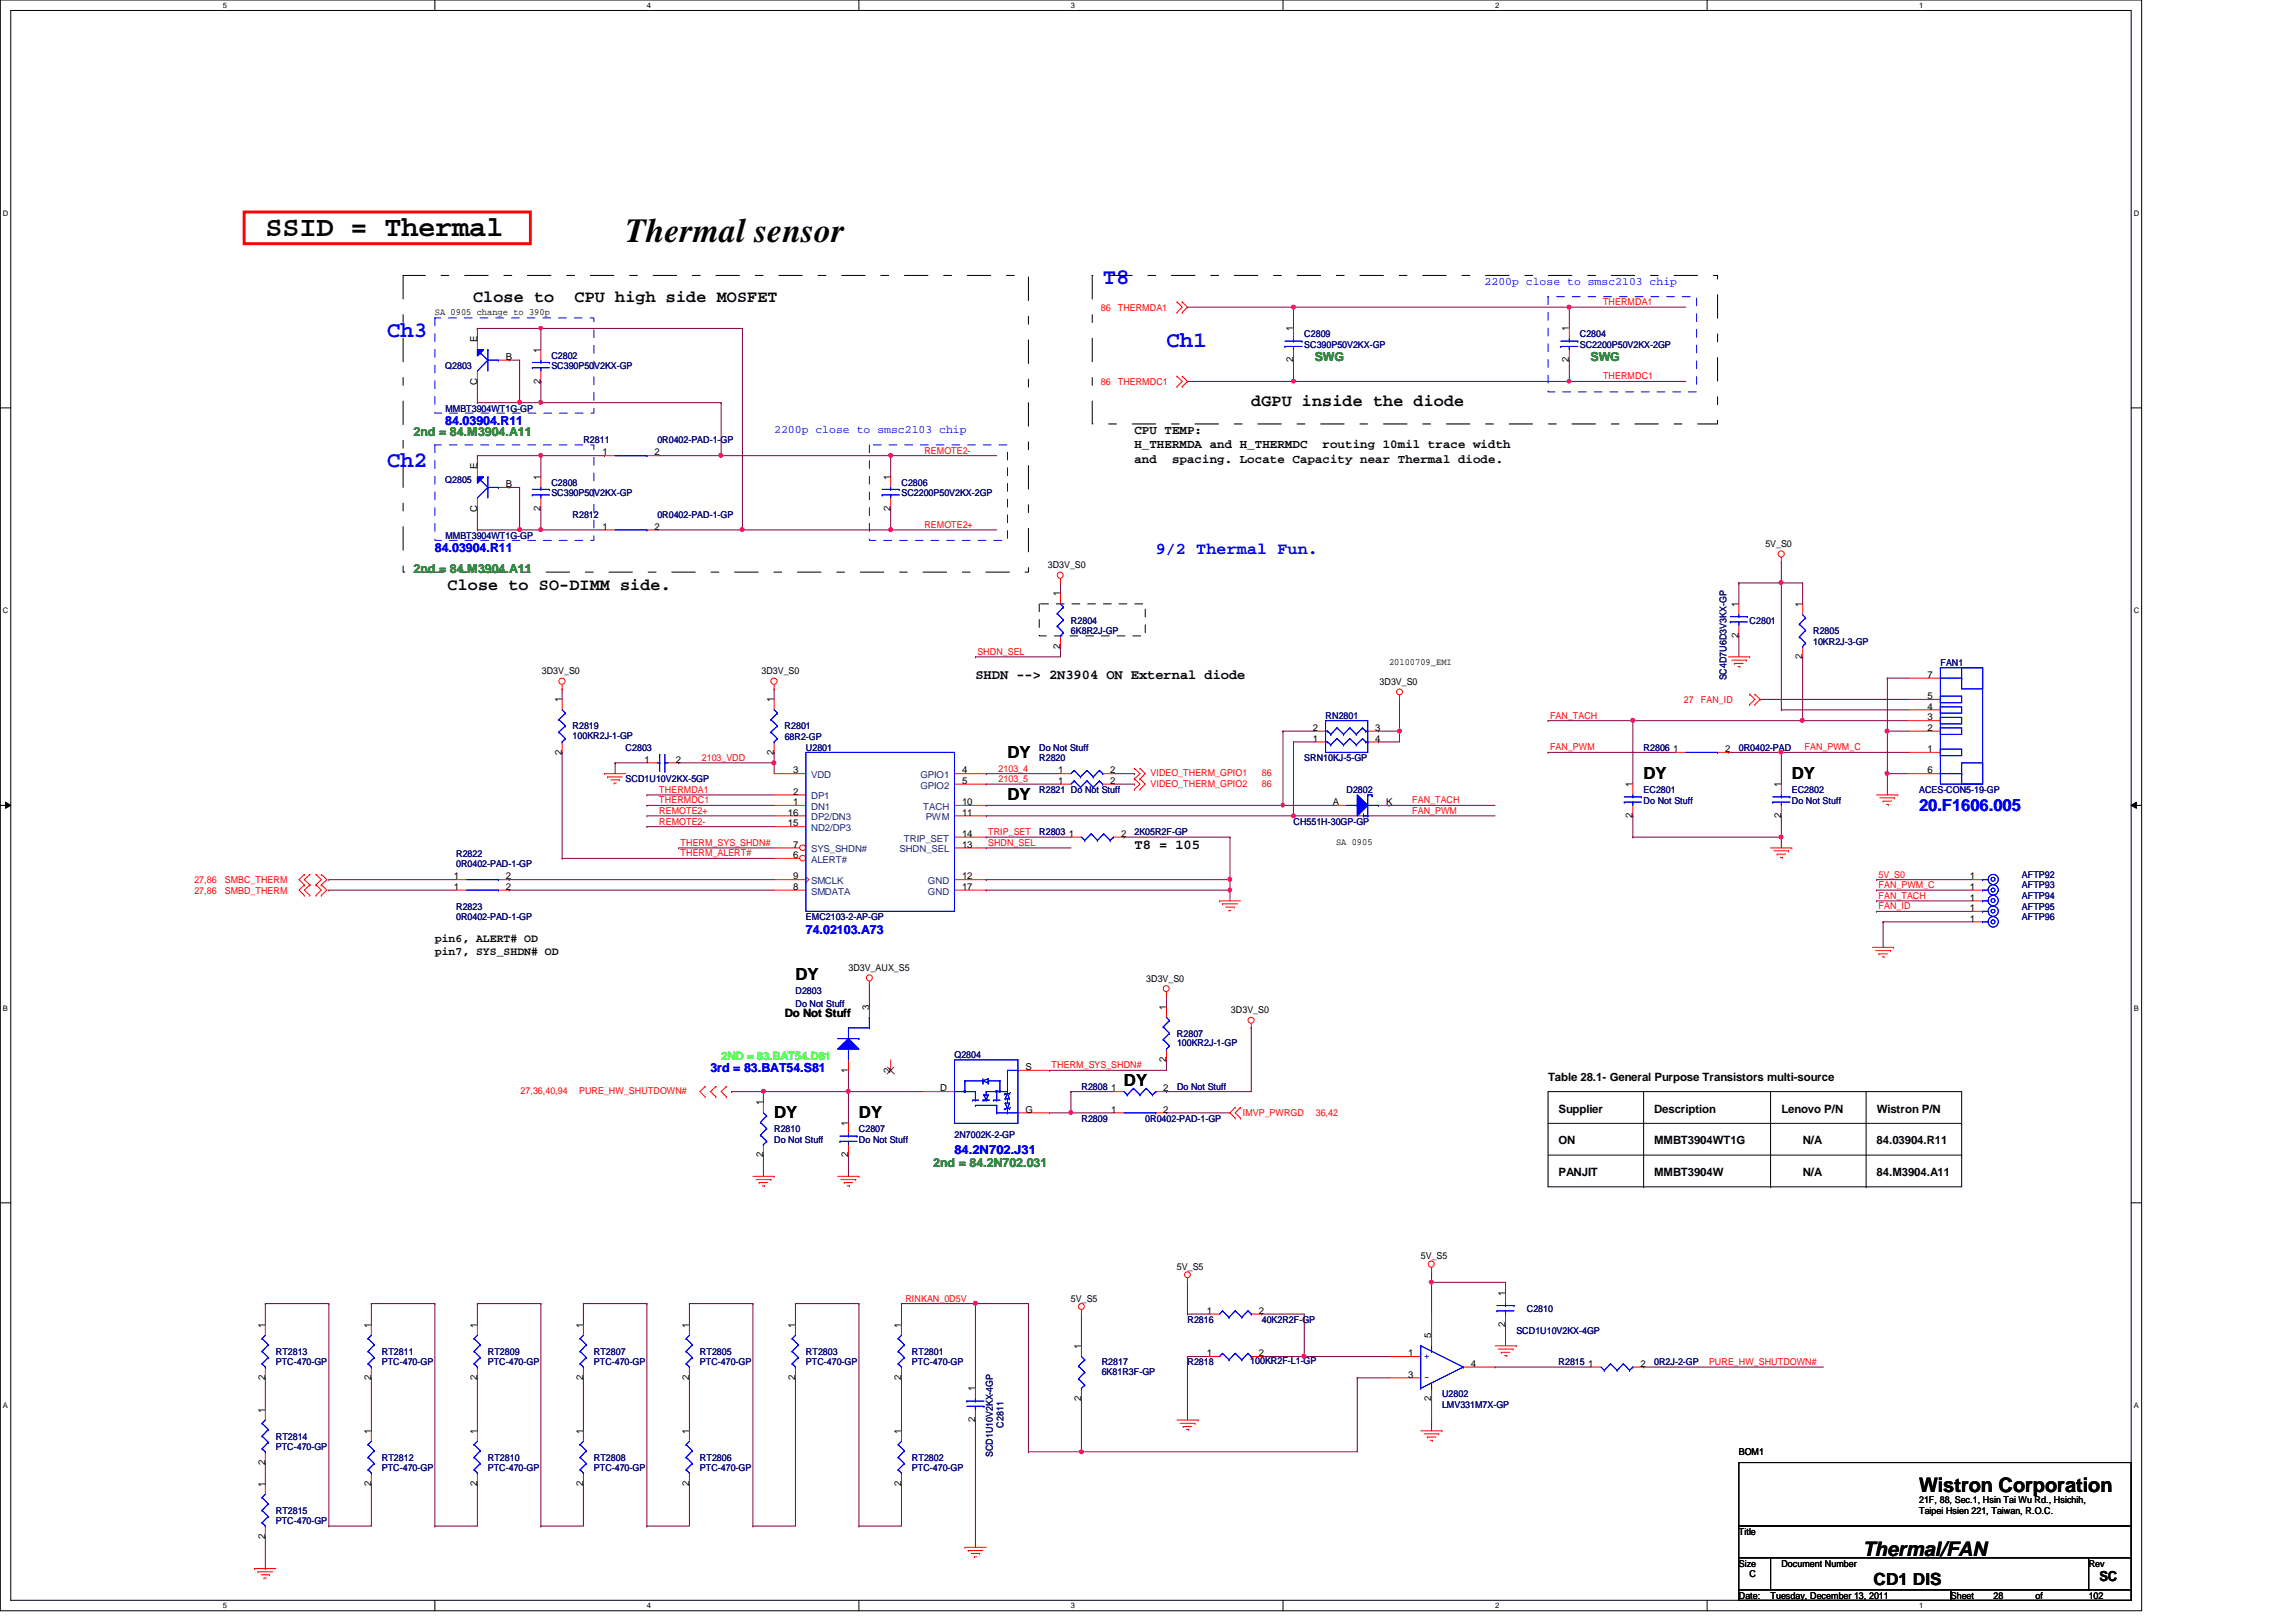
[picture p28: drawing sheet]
<svg xmlns="http://www.w3.org/2000/svg" width="297mm" height="210mm" viewBox="0 0 297 210" stroke-linecap="round" stroke-linejoin="round" font-family="sans-serif">
<defs><g id="words">
<text font-size="4.4" x="80.9" y="31.4">Thermal sensor</text>
<text font-size="3.7" x="34.3" y="30.5">SSID = Thermal</text>
<g font-size="2.9" fill="#00f">
<text x="142.7" y="36.7">T8</text>
<text x="50.1" y="43.6">Ch3</text>
<text x="150.9" y="44.9">Ch1</text>
<text x="50.1" y="60.4">Ch2</text>
</g>
<g font-size="2.6">
<text x="248.3" y="193">Wistron Corporation</text>
<text x="241" y="201.3">Thermal/FAN</text>
</g>
<g font-size="2.2">
<text x="61.2" y="39.1">Close to</text>
<text x="74.3" y="39.1">CPU high side MOSFET</text>
<text x="161.9" y="52.5">dGPU inside the diode</text>
<text x="57.9" y="76.4">Close to SO-DIMM side.</text>
<text x="130.3" y="98">DY</text>
<text x="212.6" y="100.8">DY</text>
<text x="231.8" y="100.8">DY</text>
<text x="130.3" y="103.5">DY</text>
<text x="102.9" y="126.8">DY</text>
<text x="145.4" y="140.5">DY</text>
<text x="100.2" y="144.7">DY</text>
<text x="111.1" y="144.7">DY</text>
<text x="242.4" y="205.1">CD1 DIS</text>
</g>
<g font-size="2.2" fill="#00f">
<text x="149.5" y="71.7">9/2 Thermal Fun.</text>
<text x="248.3" y="104.9">20.F1606.005</text>
</g>
<g font-size="1.8">
<text x="126.2" y="87.9">SHDN --&gt; 2N3904 ON External diode</text>
<text x="146.8" y="109.9">T8 = 105</text>
<text x="271.6" y="204.6">SC</text>
</g>
<g font-size="1.6" fill="#008000">
<text x="170.1" y="46.8">SWG</text>
<text x="205.8" y="46.8">SWG</text>
<text x="53.5" y="56.4">2nd = 84.M3904.A11</text>
<text x="53.5" y="74.2">2nd = 84.M3904.A11</text>
<text x="120.7" y="151">2nd = 84.2N702.031</text>
</g>
<g font-size="1.6" fill="#00f">
<text x="57.6" y="55">84.03904.R11</text>
<text x="56.3" y="71.5">84.03904.R11</text>
<text x="104.3" y="120.8">74.02103.A73</text>
<text x="91.9" y="138.7">3rd = 83.BAT54.S81</text>
<text x="123.5" y="149.4">84.2N702.J31</text>
</g>
<g font-size="1.6">
<text x="146.8" y="58">H_THERMDA and H_THERMDC</text>
<text x="146.8" y="59.9">and</text>
<text x="146.8" y="56.2">CPU TEMP:</text>
<text x="151.6" y="59.9">spacing. Locate Capacity near Thermal diode.</text>
<text x="171.1" y="58">routing 10mil trace width</text>
</g>
<g font-size="1.5" fill="#00f">
<text x="192.1" y="36.9">2200p close to smsc2103 chip</text>
<text x="100.2" y="56.1">2200p close to smsc2103 chip</text>
</g>
<g font-size="1.5">
<text x="56.3" y="121.9">pin6, ALERT# OD</text>
<text x="56.3" y="123.6">pin7, SYS_SHDN# OD</text>
<text x="101.5" y="131.7">Do Not Stuff</text>
<text x="200.3" y="139.9">Table 28.1- General Purpose Transistors multi-source</text>
<text x="201.6" y="144">Supplier</text>
<text x="214" y="144">Description</text>
<text x="230.5" y="144">Lenovo P/N</text>
<text x="242.8" y="144">Wistron P/N</text>
<text x="201.6" y="148.1">ON</text>
<text x="214" y="148.1">MMBT3904WT1G</text>
<text x="233.2" y="148.1">N/A</text>
<text x="242.8" y="148.1">84.03904.R11</text>
<text x="201.6" y="152.2">PANJIT</text>
<text x="214" y="152.2">MMBT3904W</text>
<text x="233.2" y="152.2">N/A</text>
<text x="242.8" y="152.2">84.M3904.A11</text>
</g>
<text font-size="1.5" fill="#0f0" x="93.3" y="137.1">2ND = 83.BAT54.D81</text>
<g font-size="1.2">
<text x="56.3" y="40.8">SA 0905 change to 390p</text>
<text x="61.7" y="44.3" transform="rotate(-90 61.7 44.3)">E</text>
<text x="65.4" y="46.6">B</text>
<text x="69.9" y="45.6" transform="rotate(-90 69.9 45.6)">1</text>
<text x="167.3" y="46.9" transform="rotate(-90 167.3 46.9)">2</text>
<text x="167.3" y="42.9" transform="rotate(-90 167.3 42.9)">1</text>
<text x="203" y="46.9" transform="rotate(-90 203 46.9)">2</text>
<text x="203" y="42.9" transform="rotate(-90 203 42.9)">1</text>
<text x="61.7" y="49.9" transform="rotate(-90 61.7 49.9)">C</text>
<text x="69.9" y="49.7" transform="rotate(-90 69.9 49.7)">2</text>
<text x="77.9" y="58.9">1</text>
<text x="84.7" y="58.9">2</text>
<text x="61.7" y="60.7" transform="rotate(-90 61.7 60.7)">E</text>
<text x="65.4" y="63">B</text>
<text x="69.9" y="62.1" transform="rotate(-90 69.9 62.1)">1</text>
<text x="115.2" y="62.1" transform="rotate(-90 115.2 62.1)">1</text>
<text x="61.7" y="66.3" transform="rotate(-90 61.7 66.3)">C</text>
<text x="69.9" y="66.1" transform="rotate(-90 69.9 66.1)">2</text>
<text x="77.9" y="68.5">1</text>
<text x="84.7" y="68.5">2</text>
<text x="115.2" y="66.1" transform="rotate(-90 115.2 66.1)">2</text>
<text x="228.4" y="70.8">5V_S0</text>
<text x="135.5" y="73.5">3D3V_S0</text>
<text x="137.2" y="77.2" transform="rotate(-90 137.2 77.2)">1</text>
<text x="137.2" y="83.9" transform="rotate(-90 137.2 83.9)">2</text>
<text x="224.9" y="82.6" transform="rotate(-90 224.9 82.6)">2</text>
<text x="224.9" y="78.6" transform="rotate(-90 224.9 78.6)">1</text>
<text x="233.2" y="78.6" transform="rotate(-90 233.2 78.6)">1</text>
<text x="70.1" y="87.2">3D3V_S0</text>
<text x="98.5" y="87.2">3D3V_S0</text>
<text x="178.5" y="88.6">3D3V_S0</text>
<text x="179.7" y="86">20100709_EMI</text>
<text x="233.2" y="85.3" transform="rotate(-90 233.2 85.3)">2</text>
<text x="249.4" y="87.7">7</text>
<text x="72.7" y="90.9" transform="rotate(-90 72.7 90.9)">1</text>
<text x="100.1" y="90.9" transform="rotate(-90 100.1 90.9)">1</text>
<text x="169.8" y="96">1</text>
<text x="169.8" y="94.6">2</text>
<text x="177.9" y="94.6">3</text>
<text x="177.9" y="96">4</text>
<text x="249.4" y="94.6">2</text>
<text x="249.4" y="93.2">3</text>
<text x="249.4" y="91.8">4</text>
<text x="249.4" y="90.5">5</text>
<text x="72.7" y="97.7" transform="rotate(-90 72.7 97.7)">2</text>
<text x="83.4" y="98.7">1</text>
<text x="87.4" y="98.7">2</text>
<text x="100.1" y="97.7" transform="rotate(-90 100.1 97.7)">2</text>
<text x="102.6" y="100.1">3</text>
<text x="124.5" y="101.4">5</text>
<text x="124.5" y="100.1">4</text>
<text x="136.9" y="100.1">1</text>
<text x="136.9" y="101.4">1</text>
<text x="143.6" y="100.1">2</text>
<text x="143.6" y="101.4">2</text>
<text x="211.2" y="101.9" transform="rotate(-90 211.2 101.9)">1</text>
<text x="216.4" y="97.3">1</text>
<text x="223.2" y="97.3">2</text>
<text x="230.4" y="101.9" transform="rotate(-90 230.4 101.9)">1</text>
<text x="249.4" y="97.3">1</text>
<text x="249.4" y="100.1">6</text>
<text x="101.9" y="106.9">15</text>
<text x="101.9" y="105.5">16</text>
<text x="102.6" y="104.2">1</text>
<text x="102.6" y="102.8">2</text>
<text x="124.5" y="104.2">10</text>
<text x="124.5" y="105.5">11</text>
<text x="172.4" y="104.2">A</text>
<text x="179.3" y="104.2">K</text>
<text x="211.2" y="105.9" transform="rotate(-90 211.2 105.9)">2</text>
<text x="230.4" y="105.9" transform="rotate(-90 230.4 105.9)">2</text>
<text x="58.7" y="113.8">1</text>
<text x="65.4" y="113.8">2</text>
<text x="102.6" y="113.8">9</text>
<text x="102.6" y="111">6</text>
<text x="102.6" y="109.7">7</text>
<text x="124.5" y="109.7">13</text>
<text x="124.5" y="113.8">12</text>
<text x="124.5" y="108.3">14</text>
<text x="138.3" y="108.3">1</text>
<text x="145" y="108.3">2</text>
<text x="172.8" y="109.3">SA 0905</text>
<text x="254.8" y="113.8">1</text>
<text x="58.7" y="115.1">1</text>
<text x="65.4" y="115.1">2</text>
<text x="102.6" y="115.1">8</text>
<text x="124.5" y="115.1">17</text>
<text x="254.8" y="119.3">1</text>
<text x="254.8" y="115.1">1</text>
<text x="254.8" y="116.5">1</text>
<text x="254.8" y="117.9">1</text>
<text x="109.8" y="125.7">3D3V_AUX_S5</text>
<text x="112.4" y="130.7" transform="rotate(-90 112.4 130.7)">3</text>
<text x="148.3" y="127">3D3V_S0</text>
<text x="150.9" y="130.7" transform="rotate(-90 150.9 130.7)">1</text>
<text x="159.3" y="131.1">3D3V_S0</text>
<text x="150.9" y="137.4" transform="rotate(-90 150.9 137.4)">2</text>
<text x="98.7" y="143" transform="rotate(-90 98.7 143)">1</text>
<text x="109.7" y="138.8" transform="rotate(-90 109.7 138.8)">1</text>
<text x="115.2" y="138.8" transform="rotate(-90 115.2 138.8)">2</text>
<text x="121.6" y="141.2">D</text>
<text x="132.7" y="144">G</text>
<text x="132.7" y="138.5">S</text>
<text x="143.8" y="141.2">1</text>
<text x="143.8" y="144">1</text>
<text x="150.5" y="141.2">2</text>
<text x="150.5" y="144">2</text>
<text x="98.7" y="149.8" transform="rotate(-90 98.7 149.8)">2</text>
<text x="109.7" y="149.8" transform="rotate(-90 109.7 149.8)">2</text>
<text x="109.7" y="145.8" transform="rotate(-90 109.7 145.8)">1</text>
<text x="152.3" y="164.3">5V_S5</text>
<text x="183.8" y="163">5V_S5</text>
<text x="194.7" y="167.7" transform="rotate(-90 194.7 167.7)">1</text>
<text x="34.3" y="171.8" transform="rotate(-90 34.3 171.8)">1</text>
<text x="48" y="171.8" transform="rotate(-90 48 171.8)">1</text>
<text x="61.7" y="171.8" transform="rotate(-90 61.7 171.8)">1</text>
<text x="75.4" y="171.8" transform="rotate(-90 75.4 171.8)">1</text>
<text x="89.2" y="171.8" transform="rotate(-90 89.2 171.8)">1</text>
<text x="102.9" y="171.8" transform="rotate(-90 102.9 171.8)">1</text>
<text x="116.6" y="171.8" transform="rotate(-90 116.6 171.8)">1</text>
<text x="138.6" y="168.4">5V_S5</text>
<text x="156.1" y="170">1</text>
<text x="162.9" y="170">2</text>
<text x="185.2" y="173.2" transform="rotate(-90 185.2 173.2)">5</text>
<text x="194.7" y="171.7" transform="rotate(-90 194.7 171.7)">2</text>
<text x="34.3" y="178.6" transform="rotate(-90 34.3 178.6)">2</text>
<text x="48" y="178.6" transform="rotate(-90 48 178.6)">2</text>
<text x="61.7" y="178.6" transform="rotate(-90 61.7 178.6)">2</text>
<text x="75.4" y="178.6" transform="rotate(-90 75.4 178.6)">2</text>
<text x="89.2" y="178.6" transform="rotate(-90 89.2 178.6)">2</text>
<text x="102.9" y="178.6" transform="rotate(-90 102.9 178.6)">2</text>
<text x="116.6" y="178.6" transform="rotate(-90 116.6 178.6)">2</text>
<text x="139.9" y="174.6" transform="rotate(-90 139.9 174.6)">1</text>
<text x="156.1" y="175.5">1</text>
<text x="162.9" y="175.5">2</text>
<text x="182.2" y="175.5">1</text>
<text x="182.2" y="178.3">3</text>
<text x="190.3" y="176.9">4</text>
<text x="205.5" y="176.9">1</text>
<text x="212.2" y="176.9">2</text>
<text x="34.3" y="182.8" transform="rotate(-90 34.3 182.8)">1</text>
<text x="48" y="185.5" transform="rotate(-90 48 185.5)">1</text>
<text x="61.7" y="185.5" transform="rotate(-90 61.7 185.5)">1</text>
<text x="75.4" y="185.5" transform="rotate(-90 75.4 185.5)">1</text>
<text x="89.2" y="185.5" transform="rotate(-90 89.2 185.5)">1</text>
<text x="116.6" y="185.5" transform="rotate(-90 116.6 185.5)">1</text>
<text x="126.2" y="184.1" transform="rotate(-90 126.2 184.1)">2</text>
<text x="126.2" y="180" transform="rotate(-90 126.2 180)">1</text>
<text x="139.9" y="181.3" transform="rotate(-90 139.9 181.3)">2</text>
<text x="185.2" y="181.3" transform="rotate(-90 185.2 181.3)">2</text>
<text x="34.3" y="189.5" transform="rotate(-90 34.3 189.5)">2</text>
<text x="225" y="188.3">BOM1</text>
<text x="34.3" y="192.4" transform="rotate(-90 34.3 192.4)">1</text>
<text x="48" y="192.3" transform="rotate(-90 48 192.3)">2</text>
<text x="61.7" y="192.3" transform="rotate(-90 61.7 192.3)">2</text>
<text x="75.4" y="192.3" transform="rotate(-90 75.4 192.3)">2</text>
<text x="89.2" y="192.3" transform="rotate(-90 89.2 192.3)">2</text>
<text x="116.6" y="192.3" transform="rotate(-90 116.6 192.3)">2</text>
<text x="248.3" y="194.5">21F, 88, Sec.1, Hsin Tai Wu Rd., Hsichih,</text>
<text x="248.3" y="196">Taipei Hsien 221, Taiwan, R.O.C.</text>
<text x="34.3" y="199.1" transform="rotate(-90 34.3 199.1)">2</text>
<text x="225" y="198.6">Title</text>
<text x="225" y="202.7">Size</text>
<text x="230.5" y="202.7">Document Number</text>
<text x="270.2" y="202.7">Rev</text>
<text x="225" y="206.9">Date:</text>
<text x="226.4" y="204.1">C</text>
<text x="229.1" y="206.9">Tuesday, December 13, 2011</text>
<text x="252.4" y="206.9">Sheet</text>
<text x="257.9" y="206.9">28</text>
<text x="263.4" y="206.9">of</text>
<text x="270.2" y="206.9">102</text>
</g>
<g font-size="1.2" fill="#f00">
<text x="142.4" y="40.2">86</text>
<text x="144.6" y="40.2">THERMDA1</text>
<text x="207.4" y="39.5">THERMDA1</text>
<text x="142.4" y="49.8">86</text>
<text x="144.6" y="49.8">THERMDC1</text>
<text x="207.4" y="49.1">THERMDC1</text>
<text x="119.6" y="58.7">REMOTE2-</text>
<text x="119.6" y="68.3">REMOTE2+</text>
<text x="126.4" y="84.8">SHDN_SEL</text>
<text x="200.5" y="93">FAN_TACH</text>
<text x="217.8" y="91">27</text>
<text x="220" y="91">FAN_ID</text>
<text x="90.8" y="98.5">2103_VDD</text>
<text x="129.2" y="101.2">2103_5</text>
<text x="129.2" y="99.9">2103_4</text>
<text x="148.8" y="101.8">VIDEO_THERM_GPIO2</text>
<text x="148.8" y="100.4">VIDEO_THERM_GPIO1</text>
<text x="163.2" y="101.8">86</text>
<text x="163.2" y="100.4">86</text>
<text x="200.5" y="97.1">FAN_PWM</text>
<text x="233.5" y="97.1">FAN_PWM_C</text>
<text x="85.3" y="104">THERMDC1</text>
<text x="85.3" y="102.6">THERMDA1</text>
<text x="85.3" y="106.7">REMOTE2-</text>
<text x="85.3" y="105.3">REMOTE2+</text>
<text x="182.7" y="104">FAN_TACH</text>
<text x="182.7" y="105.3">FAN_PWM</text>
<text x="88.1" y="110.8">THERM_ALERT#</text>
<text x="88.1" y="109.5">THERM_SYS_SHDN#</text>
<text x="127.8" y="109.5">SHDN_SEL</text>
<text x="127.8" y="108.1">TRIP_SET</text>
<text x="243" y="113.6">5V_S0</text>
<text x="25.1" y="114.3">27,86</text>
<text x="25.1" y="115.7">27,86</text>
<text x="29.1" y="114.3">SMBC_THERM</text>
<text x="29.1" y="115.7">SMBD_THERM</text>
<text x="243" y="116.3">FAN_TACH</text>
<text x="243" y="117.7">FAN_ID</text>
<text x="243" y="114.9">FAN_PWM_C</text>
<text x="67.4" y="141.6">27,36,40,94</text>
<text x="74.9" y="141.6">PURE_HW_SHUTDOWN#</text>
<text x="136.1" y="138.3">THERM_SYS_SHDN#</text>
<text x="160.8" y="144.4">IMVP_PWRGD</text>
<text x="170.2" y="144.4">36,42</text>
<text x="117.1" y="168.4">RINKAN_0D5V</text>
<text x="221.1" y="176.7">PURE_HW_SHUTDOWN#</text>
</g>
<g font-size="1.2" fill="#000080">
<text x="57.6" y="47.8">Q2803</text>
<text x="71.3" y="46.4">C2802</text>
<text x="71.3" y="47.8">SC390P50V2KX-GP</text>
<text x="168.7" y="43.6">C2809</text>
<text x="168.7" y="45">SC390P50V2KX-GP</text>
<text x="204.4" y="43.6">C2804</text>
<text x="204.4" y="45">SC2200P50V2KX-2GP</text>
<text x="57.6" y="53.3">MMBT3904WT1G-GP</text>
<text x="75.5" y="57.4">R2811</text>
<text x="85" y="57.4">0R0402-PAD-1-GP</text>
<text x="57.6" y="62.6">Q2805</text>
<text x="71.3" y="62.9">C2808</text>
<text x="71.3" y="64.2">SC390P50V2KX-GP</text>
<text x="116.6" y="62.9">C2806</text>
<text x="116.6" y="64.2">SC2200P50V2KX-2GP</text>
<text x="57.6" y="69.7">MMBT3904WT1G-GP</text>
<text x="74.1" y="67">R2812</text>
<text x="85" y="67">0R0402-PAD-1-GP</text>
<text x="138.6" y="80.7">R2804</text>
<text x="138.6" y="82">6K8R2J-GP</text>
<text x="226.4" y="80.7">C2801</text>
<text x="234.6" y="82">R2805</text>
<text x="234.6" y="83.4">10KR2J-3-GP</text>
<text x="223.3" y="88.1" transform="rotate(-90 223.3 88.1)">SC4D7U6D3V3KX-GP</text>
<text x="251" y="86.1">FAN1</text>
<text x="74.1" y="94.4">R2819</text>
<text x="74.1" y="95.6">100KR2J-1-GP</text>
<text x="101.5" y="94.4">R2801</text>
<text x="101.5" y="95.8">68R2-GP</text>
<text x="171.5" y="93">RN2801</text>
<text x="80.9" y="97.2">C2803</text>
<text x="80.9" y="101.3">SCD1U10V2KX-5GP</text>
<text x="104.3" y="97.2">U2801</text>
<text x="134.4" y="98.5">R2820</text>
<text x="134.5" y="97.2">Do Not Stuff</text>
<text x="168.7" y="98.5">SRN10KJ-5-GP</text>
<text x="212.6" y="97.2">R2806</text>
<text x="225" y="97.2">0R0402-PAD</text>
<text x="134.4" y="102.6">R2821 Do Not Stuff</text>
<text x="167.3" y="106.7">CH551H-30GP-GP</text>
<text x="174.2" y="102.6">D2802</text>
<text x="212.6" y="102.6">EC2801</text>
<text x="212.6" y="104">Do Not Stuff</text>
<text x="231.8" y="102.6">EC2802</text>
<text x="231.8" y="104">Do Not Stuff</text>
<text x="248.3" y="102.6">ACES-CON5-19-GP</text>
<text x="59" y="110.9">R2822</text>
<text x="59" y="112.2">0R0402-PAD-1-GP</text>
<text x="134.4" y="108.1">R2803</text>
<text x="146.8" y="108.1">2K05R2F-GP</text>
<text x="261.6" y="113.6">AFTP92</text>
<text x="59" y="117.7">R2823</text>
<text x="59" y="119.1">0R0402-PAD-1-GP</text>
<text x="104.3" y="119.1">EMC2103-2-AP-GP</text>
<text x="261.6" y="119.1">AFTP96</text>
<text x="261.6" y="115">AFTP93</text>
<text x="261.6" y="116.3">AFTP94</text>
<text x="261.6" y="117.7">AFTP95</text>
<text x="102.9" y="128.7">D2803</text>
<text x="102.9" y="130.3">Do Not Stuff</text>
<text x="123.5" y="136.9">Q2804</text>
<text x="152.3" y="134.2">R2807</text>
<text x="152.3" y="135.4">100KR2J-1-GP</text>
<text x="139.9" y="141">R2808</text>
<text x="152.3" y="141">Do Not Stuff</text>
<text x="100.2" y="146.5">R2810</text>
<text x="100.2" y="147.9">Do Not Stuff</text>
<text x="111.1" y="146.5">C2807</text>
<text x="111.1" y="147.9">Do Not Stuff</text>
<text x="123.5" y="147.3">2N7002K-2-GP</text>
<text x="139.9" y="145.2">R2809</text>
<text x="148.2" y="145.2">0R0402-PAD-1-GP</text>
<text x="153.6" y="171.2">R2816</text>
<text x="163.2" y="171.2">40K2R2F-GP</text>
<text x="196.2" y="172.6">SCD1U10V2KX-4GP</text>
<text x="197.5" y="169.8">C2810</text>
<text x="35.7" y="175.3">RT2813</text>
<text x="35.7" y="176.7">PTC-470-GP</text>
<text x="49.4" y="175.3">RT2811</text>
<text x="49.4" y="176.7">PTC-470-GP</text>
<text x="63.1" y="175.3">RT2809</text>
<text x="63.1" y="176.7">PTC-470-GP</text>
<text x="76.8" y="175.3">RT2807</text>
<text x="76.8" y="176.7">PTC-470-GP</text>
<text x="90.5" y="175.3">RT2805</text>
<text x="90.5" y="176.7">PTC-470-GP</text>
<text x="104.3" y="175.3">RT2803</text>
<text x="104.3" y="176.7">PTC-470-GP</text>
<text x="118" y="175.3">RT2801</text>
<text x="118" y="176.7">PTC-470-GP</text>
<text x="142.5" y="176.7">R2817</text>
<text x="142.5" y="177.9">6K81R3F-GP</text>
<text x="153.6" y="176.7">R2818</text>
<text x="161.8" y="176.6">100KR2F-L1-GP</text>
<text x="201.6" y="176.7">R2815</text>
<text x="214" y="176.7">0R2J-2-GP</text>
<text x="129.8" y="184.7" transform="rotate(-90 129.8 184.7)">C2811</text>
<text x="186.6" y="180.8">U2802</text>
<text x="186.6" y="182.2">LMV331M7X-GP</text>
<text x="35.7" y="186.3">RT2814</text>
<text x="35.7" y="187.7">PTC-470-GP</text>
<text x="49.4" y="189">RT2812</text>
<text x="49.4" y="190.4">PTC-470-GP</text>
<text x="63.1" y="189">RT2810</text>
<text x="63.1" y="190.4">PTC-470-GP</text>
<text x="76.8" y="189">RT2808</text>
<text x="76.8" y="190.4">PTC-470-GP</text>
<text x="90.5" y="189">RT2806</text>
<text x="90.5" y="190.4">PTC-470-GP</text>
<text x="118" y="189">RT2802</text>
<text x="118" y="190.4">PTC-470-GP</text>
<text x="128.4" y="188.6" transform="rotate(-90 128.4 188.6)">SCD1U10V2KX-4GP</text>
<text x="35.7" y="195.9">RT2815</text>
<text x="35.7" y="197.3">PTC-470-GP</text>
</g>
<g font-size="1.2" fill="#004080">
<text x="104.9" y="100.7">VDD</text>
<text x="119.1" y="100.7">GPIO1</text>
<text x="104.9" y="107.6">ND2/DP3</text>
<text x="104.9" y="106.2">DP2/DN3</text>
<text x="104.9" y="104.8">DN1</text>
<text x="104.9" y="103.5">DP1</text>
<text x="119.1" y="102.1">GPIO2</text>
<text x="119.4" y="104.8">TACH</text>
<text x="119.8" y="106.2">PWM</text>
<text x="104.9" y="111.7">ALERT#</text>
<text x="104.9" y="110.3">SYS_SHDN#</text>
<text x="116.4" y="110.3">SHDN_SEL</text>
<text x="116.9" y="108.9">TRIP_SET</text>
<text x="104.9" y="114.4">SMCLK</text>
<text x="104.9" y="115.8">SMDATA</text>
<text x="120.1" y="114.4">GND</text>
<text x="120.1" y="115.8">GND</text>
</g>
<g font-size="1.2" fill="#00f">
<text x="184.2" y="175.9">+</text>
<text x="184.2" y="178.6">-</text>
</g>
<g font-size="1">
<text x="28.8" y="1">5</text>
<text x="83.7" y="1">4</text>
<text x="138.6" y="1">3</text>
<text x="193.4" y="1">2</text>
<text x="248.3" y="1">1</text>
<text x=".4" y="27.9">D</text>
<text x="276.1" y="27.9">D</text>
<text x=".4" y="79.4">C</text>
<text x="276.1" y="79.4">C</text>
<text x=".4" y="130.8">B</text>
<text x="276.1" y="130.8">B</text>
<text x=".4" y="182.2">A</text>
<text x="276.1" y="182.2">A</text>
<text x="28.8" y="208.1">5</text>
<text x="83.7" y="208.1">4</text>
<text x="138.6" y="208.1">3</text>
<text x="193.4" y="208.1">2</text>
<text x="248.3" y="208.1">1</text>
</g>
</g></defs>
<path d="M0 0h277.1v208.4h-277.1zM1.4 1.4h274.3v205.7h-274.3z" fill="none" stroke="#000" stroke-width=".13"/>
<g fill="#fff">
<path d="M28.8 .1h.6v1.1h-.6z"/>
<path d="M28.8 207.2h.6v1.1h-.6z"/>
</g>
<path d="M56.3 0v1.4M56.3 207.1v1.3" fill="none" stroke="#000" stroke-width=".13"/>
<g fill="#fff">
<path d="M83.7 .1h.5v1.1h-.5z"/>
<path d="M83.7 207.2h.5v1.1h-.5z"/>
</g>
<path d="M111.1 0v1.4M111.1 207.1v1.3" fill="none" stroke="#000" stroke-width=".13"/>
<g fill="#fff">
<path d="M138.6 .1h.5v1.1h-.5z"/>
<path d="M138.6 207.2h.5v1.1h-.5z"/>
</g>
<path d="M166 0v1.4M166 207.1v1.3" fill="none" stroke="#000" stroke-width=".13"/>
<g fill="#fff">
<path d="M193.4 .1h.6v1.1h-.6z"/>
<path d="M193.4 207.2h.6v1.1h-.6z"/>
</g>
<path d="M220.8 0v1.4M220.8 207.1v1.3" fill="none" stroke="#000" stroke-width=".13"/>
<g fill="#fff">
<path d="M248.3 .1h.5v1.1h-.5z"/>
<path d="M248.3 207.2h.5v1.1h-.5z"/>
<path d="M.4 27.1h.7v1.1h-.7z"/>
<path d="M276.1 27.1h.7v1.1h-.7z"/>
<path d="M.4 78.5h.7v1.1h-.7z"/>
<path d="M276.1 78.5h.7v1.1h-.7z"/>
</g>
<path d="M0 52.8h1.4M275.7 52.8h1.4" fill="none" stroke="#000" stroke-width=".13"/>
<g fill="#fff">
<path d="M.4 129.9h.6v1.1h-.6z"/>
<path d="M276.1 129.9h.6v1.1h-.6z"/>
</g>
<path d="M0 104.2h1.4M.7 103.8l.7 .4-.7 .4zM275.7 104.2l.7-.4v.8zM275.7 104.2h1.4" fill="none" stroke="#000" stroke-width=".13"/>
<path d="M.7 103.8l.7 .4-.7 .4zM275.7 104.2l.7-.4v.8z" fill="#000"/>
<g fill="#fff">
<path d="M.4 181.4h.6v1.1h-.6z"/>
<path d="M276.1 181.4h.6v1.1h-.6z"/>
</g>
<path d="M0 155.7h1.4M275.7 155.7h1.4" fill="none" stroke="#000" stroke-width=".13"/>
<path d="M85 59h8.3M93.3 59h.1M153.6 49.4h.1M167.3 46.6h.1M167.3 46.6v2.8h-13.7M181.1 90.5h.1M181.1 90.5v4.1M161.9 133h.1M161.9 133v8.3" fill="none" stroke="#800040" stroke-width=".13"/>
<circle cx="93.3" cy="58.9" r=".26" fill="#f0f"/>
<circle cx="93.3" cy="58.9" r=".26" fill="none" stroke="#f0f" stroke-width=".13"/>
<path d="M61.8 42.5h8.2M61.8 42.5h.1M178.3 94.6h.1M178.3 94.6h2.8" fill="none" stroke="#800040" stroke-width=".13"/>
<circle cx="181.1" cy="94.6" r=".26" fill="#f0f"/>
<circle cx="181.1" cy="94.6" r=".26" fill="none" stroke="#f0f" stroke-width=".13"/>
<path d="M167.3 96h.1M167.3 96v9.6h-39.7M83.7 104.2h16.5M83.7 102.9h16.5M83.7 104.2h.1M83.7 102.9h.1M127.6 113.8h31.5M127.6 105.6h.1M127.6 113.8h.1" fill="none" stroke="#800040" stroke-width=".13"/>
<path d="M158.9 113.6l.2-.1 .2 .2v.3h-.2h-.2z" fill-rule="evenodd" fill="#f0f"/>
<path d="M158.9 113.6l.2-.1 .2 .2v.3h-.2h-.2z" fill="none" stroke="#f0f" stroke-width=".13"/>
<g fill="none" stroke="#800040" stroke-width=".13">
<path d="M153.6 39.8h.1M153.6 39.8h13.7M137.2 75.4h.1M137.2 75.4v1.4M100.2 89.2h.1M100.2 89.2v1.3M126.2 85h.1M137.2 83.7h.1M137.2 83.7v1.3h-11M166 94.6h.1M166 94.6h4.1M178.3 96h.1"/>
<path d="M178.3 96h2.8M72.7 111.1h27.5M72.7 111.1h.1M83.7 107h16.5M83.7 107h.1M127.6 104.2h38.4M127.6 109.7h.1M127.6 108.3h.1M127.6 104.2h.1M127.6 109.7h11M127.6 108.3h11M159.1 113.8h.1"/>
<path d="M159.1 113.8v1.4"/>
</g>
<path d="M165.8 104h.3l.1 .2-.1 .2h-.2h-.1z" fill-rule="evenodd" fill="#f0f"/>
<path d="M165.8 104h.3l.1 .2-.1 .2h-.2h-.1z" fill="none" stroke="#f0f" stroke-width=".13"/>
<path d="M79.6 98.7h4.1M79.6 98.7h.1M79.6 98.7v1.4M87.8 98.7h12.4M87.8 98.7h.1M100.2 98.7h.1M100.2 97.4h.1M100.2 97.4v2.7M83.7 105.6h16.5M83.7 105.6h.1M145.4 108.3h.1M145.4 108.3h13.7" fill="none" stroke="#800040" stroke-width=".13"/>
<circle cx="100.1" cy="98.7" r=".26" fill="#f0f"/>
<circle cx="100.1" cy="98.7" r=".26" fill="none" stroke="#f0f" stroke-width=".13"/>
<path d="M167.3 39.8h.1M167.3 39.8h35.7M166 94.6h.1M166 94.6v9.6M167.3 96h.1M167.3 96h2.8M159.1 108.3h.1M159.1 108.3v5.5" fill="none" stroke="#800040" stroke-width=".13"/>
<circle cx="167.3" cy="39.8" r=".26" fill="#f0f"/>
<circle cx="167.3" cy="39.8" r=".26" fill="none" stroke="#f0f" stroke-width=".13"/>
<path d="M93.3 52.1h.1M93.3 52.1v6.9M167.3 49.4h.1M167.3 49.4h35.7M127.6 101.5h9.6M127.6 101.5h.1" fill="none" stroke="#800040" stroke-width=".13"/>
<circle cx="167.3" cy="49.3" r=".25" fill="#f0f"/>
<circle cx="167.3" cy="49.3" r=".25" fill="none" stroke="#f0f" stroke-width=".13"/>
<path d="M96.1 42.5h.1M96.1 42.5v26.1" fill="none" stroke="#800040" stroke-width=".13"/>
<circle cx="96" cy="68.5" r=".26" fill="#f0f"/>
<circle cx="96" cy="68.5" r=".26" fill="none" stroke="#f0f" stroke-width=".13"/>
<path d="M70 42.5h26.1M70 49.4h.1M70 42.5h.1M70 49.4v2.7M96.1 68.6h19.1M96.1 68.6h.1M181.1 94.6h.1M181.1 94.6v1.4M166 104.2h.1M166 104.2h6.8M179.7 104.2h.1M179.7 104.2h13.7" fill="none" stroke="#800040" stroke-width=".13"/>
<path d="M69.8 42.3h.3l.1 .2-.1 .1-.2 .1-.1-.1z" fill-rule="evenodd" fill="#f0f"/>
<path d="M69.8 42.3h.3l.1 .2-.1 .1-.2 .1-.1-.1z" fill="none" stroke="#f0f" stroke-width=".13"/>
<g fill="none" stroke="#800040" stroke-width=".13">
<path d="M61.8 42.5h.1M61.8 49.4h.1M61.8 52.1h.1M61.8 42.5v1.4M61.8 49.4v2.7M65.9 46.6h1.3M65.9 46.6h.1M67.2 46.6h.1M67.2 46.6v5.5h-5.4M70 52.1h23.3M70 42.5h.1M70 52.1h.1"/>
<path d="M70 42.5v2.8"/>
</g>
<path d="M69.8 51.9l.1-.1 .2 .1v.3l-.2 .1-.1-.1z" fill-rule="evenodd" fill="#f0f"/>
<path d="M69.8 51.9l.1-.1 .2 .1v.3l-.2 .1-.1-.1z" fill="none" stroke="#f0f" stroke-width=".13"/>
<path d="M67.2 52.1h.1M67.2 52.1h2.8" fill="none" stroke="#800040" stroke-width=".13"/>
<circle cx="67.2" cy="52.1" r=".26" fill="#f0f"/>
<circle cx="67.2" cy="52.1" r=".26" fill="none" stroke="#f0f" stroke-width=".13"/>
<path d="M127.6 100.1h9.6M127.6 100.1h.1M138.6 144h5.5M138.6 144h.1M150.9 144h8.2M150.9 144h.1M150.9 141.3h.1M150.9 141.3h11" fill="none" stroke="#800040" stroke-width=".13"/>
<path d="M138.4 143.8l.1-.1 .2 .1v.4h-.2h-.1z" fill-rule="evenodd" fill="#f0f"/>
<path d="M138.4 143.8l.1-.1 .2 .1v.4h-.2h-.1z" fill="none" stroke="#f0f" stroke-width=".13"/>
<g fill="none" stroke="#800040" stroke-width=".13">
<path d="M203 49.4h15.1M203 49.4h.1M109.8 138.5h.1M109.8 138.5v6.9M112.5 127.6h.1M112.5 127.6v2.7M135.8 138.5h.1M150.9 128.9h.1M150.9 137.2h.1M150.9 128.9v1.4M150.9 137.2v1.3h-15.1M98.8 149.5h.1"/>
<path d="M98.8 141.3h.1M98.8 141.3v1.3M98.8 149.5v2.7M109.8 149.5h.1M109.8 141.3h.1M109.8 149.5v2.7M135.8 144h.1M138.6 141.3h5.5M138.6 141.3h.1M138.6 141.3v2.7h-2.8"/>
</g>
<circle cx="203" cy="49.3" r=".25" fill="#f0f"/>
<circle cx="203" cy="49.3" r=".25" fill="none" stroke="#f0f" stroke-width=".13"/>
<path d="M203 39.8h.1M203 39.8v2.7M94.7 141.3h15.1M94.7 141.3h.1M98.8 141.3h.1" fill="none" stroke="#800040" stroke-width=".13"/>
<circle cx="98.8" cy="141.2" r=".26" fill="#f0f"/>
<circle cx="98.8" cy="141.2" r=".26" fill="none" stroke="#f0f" stroke-width=".13"/>
<path d="M109.8 141.3h9.5M109.8 141.3h.1" fill="none" stroke="#800040" stroke-width=".13"/>
<circle cx="109.7" cy="141.2" r=".26" fill="#f0f"/>
<circle cx="109.7" cy="141.2" r=".26" fill="none" stroke="#f0f" stroke-width=".13"/>
<path d="M203 39.8h15.1M203 39.8h.1" fill="none" stroke="#800040" stroke-width=".13"/>
<circle cx="203" cy="39.8" r=".26" fill="#f0f"/>
<circle cx="203" cy="39.8" r=".26" fill="none" stroke="#f0f" stroke-width=".13"/>
<path d="M203 46.6h.1M203 46.6v2.8M115.2 68.6h.1M115.2 68.6h13.7" fill="none" stroke="#800040" stroke-width=".13"/>
<circle cx="115.2" cy="68.5" r=".26" fill="#f0f"/>
<circle cx="115.2" cy="68.5" r=".26" fill="none" stroke="#f0f" stroke-width=".13"/>
<path d="M93.3 59h35.6M93.3 59h.1M115.2 59h.1M115.2 59v2.7M115.2 65.8h.1M115.2 65.8v2.8" fill="none" stroke="#800040" stroke-width=".13"/>
<circle cx="115.2" cy="58.9" r=".26" fill="#f0f"/>
<circle cx="115.2" cy="58.9" r=".26" fill="none" stroke="#f0f" stroke-width=".13"/>
<path d="M167.3 105.6h.1M167.3 105.6h26.1" fill="none" stroke="#800040" stroke-width=".13"/>
<circle cx="167.3" cy="105.6" r=".26" fill="#f0f"/>
<circle cx="167.3" cy="105.6" r=".26" fill="none" stroke="#f0f" stroke-width=".13"/>
<path d="M127.6 115.2h31.5M127.6 115.2h.1M159.1 115.2h.1M159.1 115.2v1.4" fill="none" stroke="#800040" stroke-width=".13"/>
<path d="M158.9 115l.2-.1 .2 .1v.4h-.2h-.2z" fill-rule="evenodd" fill="#f0f"/>
<path d="M158.9 115l.2-.1 .2 .1v.4h-.2h-.2z" fill="none" stroke="#f0f" stroke-width=".13"/>
<g fill="none" stroke="#800040" stroke-width=".13">
<path d="M167.3 39.8h.1M167.3 39.8v2.7M85 68.6h11.1M96.1 68.6h.1M34.3 178.3h.1M34.3 168.7h.1M34.3 168.7v2.7M34.3 178.3v4.1M48 168.7h8.3M48 168.7h.1M48 178.3h.1M48 168.7v2.7"/>
<path d="M48 178.3v6.9M56.3 168.7h.1M56.3 168.7v28.8M61.8 168.7h8.2M61.8 168.7h.1M61.8 178.3h.1M61.8 168.7v2.7M61.8 178.3v6.9M70 168.7h.1M70 168.7v28.8M75.5 168.7h8.2M75.5 168.7h.1"/>
<path d="M75.5 168.7v2.7M83.7 168.7h.1M83.7 168.7v28.8M89.2 168.7h8.2M89.2 168.7h.1M89.2 178.3h.1M89.2 168.7v2.7M89.2 178.3v6.9M97.4 168.7h.1M97.4 168.7v28.8M102.9 168.7h8.2M102.9 168.7h.1"/>
<path d="M102.9 178.3h.1M102.9 178.3v19.2h-5.5M102.9 168.7v2.7M111.1 168.7h.1M111.1 168.7v28.8M116.6 168.7h9.6M116.6 168.7h.1M126.2 168.7h.1M126.2 168.7v11M70 197.5h5.5M70 197.5h.1M83.7 197.5h.1"/>
<path d="M89.2 192h.1M89.2 192v5.5h-5.5M97.4 197.5h.1"/>
</g>
<circle cx="126.2" cy="168.7" r=".26" fill="#f0f"/>
<circle cx="126.2" cy="168.7" r=".26" fill="none" stroke="#f0f" stroke-width=".13"/>
<g fill="none" stroke="#800040" stroke-width=".13">
<path d="M34.3 168.7h8.2M34.3 168.7h.1M42.5 168.7h.1M42.5 168.7v28.8M116.6 168.7h.1M116.6 168.7v2.7M42.5 197.5h.1M48 192h.1M48 192v5.5h-5.5M56.3 197.5h.1M61.8 192h.1M61.8 192v5.5h-5.5"/>
<path d="M111.1 197.5h.1M116.6 192h.1M116.6 192v5.5h-5.5M126.2 183.8h.1M126.2 183.8v16.4M139.9 187.9h35.7M139.9 187.9h.1"/>
</g>
<circle cx="139.9" cy="187.9" r=".26" fill="#f0f"/>
<circle cx="139.9" cy="187.9" r=".26" fill="none" stroke="#f0f" stroke-width=".13"/>
<path d="M139.9 170.1h.1M139.9 170.1v4.1M163.2 170.1h.1M163.2 170.1h5.5v5.5M168.7 175.6h11M168.7 175.6h.1" fill="none" stroke="#800040" stroke-width=".13"/>
<circle cx="168.7" cy="175.5" r=".26" fill="#f0f"/>
<circle cx="168.7" cy="175.5" r=".26" fill="none" stroke="#f0f" stroke-width=".13"/>
<path d="M153.6 175.6h.1M153.6 175.6v8.2M153.6 175.6h2.8M163.2 175.6h.1M163.2 175.6h5.5M175.6 178.3h.1M175.6 178.3v9.6M175.6 178.3h4.1M185.2 165.9h.1M185.2 165.9v4.2M185.2 183.8h.1M185.2 183.8v1.4" fill="none" stroke="#800040" stroke-width=".13"/>
<circle cx="185.2" cy="165.9" r=".25" fill="#f0f"/>
<circle cx="185.2" cy="165.9" r=".25" fill="none" stroke="#f0f" stroke-width=".13"/>
<g fill="none" stroke="#800040" stroke-width=".13">
<path d="M70 68.6h8.2M70 68.6h.1M116.6 178.3h.1M116.6 178.3v6.9M126.2 168.7h.1M126.2 168.7h6.9M133.1 168.7h.1M133.1 168.7v19.2M153.6 165.9h.1M153.6 170.1h.1M153.6 165.9v4.2M153.6 170.1h2.8"/>
<path d="M185.2 165.9h9.6M185.2 165.9h.1M185.2 164.6h.1M185.2 164.6v1.3M193.4 176.9h12.4M193.4 176.9h.1M194.8 171.4h.1M194.8 165.9h.1M194.8 165.9v1.4M194.8 171.4v2.8M212.6 176.9h.1M212.6 176.9h23.3"/>
<path d="M133.1 187.9h.1M139.9 181h.1M139.9 181v6.9h-6.8"/>
</g>
<path d="M69.8 68.3h.1l.2 .1v.3l-.2 .1-.1-.1z" fill-rule="evenodd" fill="#f0f"/>
<path d="M69.8 68.3h.1l.2 .1v.3l-.2 .1-.1-.1z" fill="none" stroke="#f0f" stroke-width=".13"/>
<path d="M61.8 59h.1M61.8 59v1.3M61.8 59h8.2M70 59h.1M61.8 65.8h.1M61.8 65.8v2.8" fill="none" stroke="#800040" stroke-width=".13"/>
<path d="M69.8 58.7h.1l.2 .1v.3l-.2 .1-.1-.1z" fill-rule="evenodd" fill="#f0f"/>
<path d="M69.8 58.7h.1l.2 .1v.3l-.2 .1-.1-.1z" fill="none" stroke="#f0f" stroke-width=".13"/>
<g fill="none" stroke="#800040" stroke-width=".13">
<path d="M70 59h.1M70 59v2.7M70 59h8.2M78.2 59h.1M61.8 68.6h8.2M61.8 68.6h.1M65.9 63.1h1.3M65.9 63.1h.1M67.2 63.1h.1M67.2 68.6h.1M67.2 63.1v5.5M70 68.6h.1"/>
<path d="M70 65.8v2.8"/>
</g>
<circle cx="67.2" cy="68.5" r=".26" fill="#f0f"/>
<circle cx="67.2" cy="68.5" r=".26" fill="none" stroke="#f0f" stroke-width=".13"/>
<path d="M72.7 89.2h.1M72.7 97.4h.1M72.7 89.2v1.3M72.7 97.4v13.7M244.2 94.6h2.7M244.2 94.6h.1M87.8 109.7h12.4M87.8 109.7h.1M34.3 192h.1M34.3 189.3v2.7M34.3 198.9v4.1M34.3 203h.1" fill="none" stroke="#800040" stroke-width=".13"/>
<circle cx="244.1" cy="94.6" r=".26" fill="#f0f"/>
<circle cx="244.1" cy="94.6" r=".26" fill="none" stroke="#f0f" stroke-width=".13"/>
<g fill="none" stroke="#800040" stroke-width=".13">
<path d="M230.5 75.4h2.7M230.5 75.4h.1M233.2 75.4h.1M233.2 75.4v2.7M200.3 97.4h16.4M200.3 97.4h.1M211.2 93.3h35.7M211.2 93.3h.1M227.7 90.5h19.2M227.7 90.5h.1M230.5 97.4h16.4M230.5 97.4h.1"/>
<path d="M233.2 85h.1M233.2 93.3h.1M233.2 85v8.3M244.2 87.8h2.7M244.2 87.8h.1M244.2 94.6h.1M244.2 87.8v12.3M211.2 105.6h.1M211.2 105.6v2.7"/>
</g>
<circle cx="233.2" cy="93.2" r=".26" fill="#f0f"/>
<circle cx="233.2" cy="93.2" r=".26" fill="none" stroke="#f0f" stroke-width=".13"/>
<path d="M244.2 100.1h2.7M244.2 100.1h.1M244.2 100.1v2.8" fill="none" stroke="#800040" stroke-width=".13"/>
<circle cx="244.1" cy="100.1" r=".26" fill="#f0f"/>
<circle cx="244.1" cy="100.1" r=".26" fill="none" stroke="#f0f" stroke-width=".13"/>
<path d="M225 75.4h.1M225 75.4v2.7M230.5 72.7h.1M230.5 75.4h.1M230.5 72.7v19.2M230.5 91.9h16.4M230.5 91.9h.1" fill="none" stroke="#800040" stroke-width=".13"/>
<circle cx="230.4" cy="75.4" r=".26" fill="#f0f"/>
<circle cx="230.4" cy="75.4" r=".26" fill="none" stroke="#f0f" stroke-width=".13"/>
<path d="M225 75.4h.1M225 75.4h5.5M211.2 93.3h.1M211.2 93.3v8.2M225 82.3h.1M225 82.3v2.7" fill="none" stroke="#800040" stroke-width=".13"/>
<circle cx="211.2" cy="93.2" r=".26" fill="#f0f"/>
<circle cx="211.2" cy="93.2" r=".26" fill="none" stroke="#f0f" stroke-width=".13"/>
<g fill="none" stroke="#800040" stroke-width=".13">
<path d="M200.3 93.3h.1M200.3 93.3h10.9M211.2 108.3h19.3M211.2 108.3h.1M230.5 108.3h.1M230.5 105.6h.1M230.5 105.6v4.1M242.8 116.6h12.3M242.8 117.9h12.3M242.8 113.8h12.3M242.8 115.2h12.3M242.8 116.6h.1"/>
<path d="M242.8 117.9h.1M242.8 113.8h.1M242.8 115.2h.1"/>
</g>
<circle cx="230.4" cy="108.3" r=".26" fill="#f0f"/>
<circle cx="230.4" cy="108.3" r=".26" fill="none" stroke="#f0f" stroke-width=".13"/>
<path d="M230.5 97.4h.1M230.5 97.4v4.1" fill="none" stroke="#800040" stroke-width=".13"/>
<circle cx="230.4" cy="97.3" r=".25" fill="#f0f"/>
<circle cx="230.4" cy="97.3" r=".25" fill="none" stroke="#f0f" stroke-width=".13"/>
<g fill="none" stroke="#800040" stroke-width=".13">
<path d="M223.6 97.4h.1M223.6 97.4h6.9M42.5 113.8h.1M42.5 115.2h.1M42.5 113.8h16.5M42.5 115.2h16.5M65.9 113.8h34.3M65.9 115.2h34.3M65.9 113.8h.1M65.9 115.2h.1M144.1 100.1h2.7M144.1 101.5h2.7"/>
<path d="M146.8 100.1h.1M146.8 101.5h.1M243.6 119.3h11.5M243.6 119.3h.1M243.6 119.3v3.3M75.5 178.3v6.9M75.5 185.2h.1M75.5 192h.1M75.5 192v5.5"/>
</g>
<g fill="none" stroke="#f00" stroke-width=".13">
<path d="M152.3 39.1h.1M152.3 39.1l.6 .7-.6 .6M152.9 39.1l.7 .7-.7 .6M152.9 39.1h.1M152.3 40.4h.1M152.3 50h.1M152.3 48.7h.1M152.3 48.7l.6 .7-.6 .6M152.9 48.7l.7 .7-.7 .6M152.9 40.4h.1M152.9 48.7h.1M152.9 50h.1"/>
<path d="M137.2 75.4h.1M137.2 74.9v.5M230.5 72.7h.1M230.5 72.1v.6M72.7 89.2h.1M72.7 88.6v.6M100.2 89.2h.1M100.2 88.6v.6M146.8 99.4l.7 .7-.7 .7M146.8 99.4h.1M147.5 99.4h.1M147.5 99.4l.7 .7-.7 .7"/>
<path d="M181.1 90.5h.1M181.1 90v.5M223.6 85h2.8M224 85.4h1.9M224.4 85.9h1.1M224.4 85.9h.1M224.8 86.3h.3M225.1 86.3h.1M225.9 85.4h.1M226.4 89.8l.6 .7-.6 .7M226.4 85h.1M226.4 91.2h.1"/>
<path d="M226.4 89.8h.1M227 89.8h.1M227 91.2h.1M227 89.8l.7 .7-.7 .7M39.4 114.5h.1M39.4 113.2h.1M39.4 115.9h.1M39.4 113.2l-.7 .6 .7 .7M39.4 114.5l-.7 .7 .7 .7M40.1 113.2l-.7 .6 .7 .7M40.1 114.5l-.7 .7 .7 .7M40.1 113.2h.1"/>
<path d="M40.1 114.5h.1M40.1 115.9h.1M40.9 113.2l.7 .6-.7 .7M40.9 114.5l.7 .7-.7 .7M40.9 114.5h.1M40.9 113.2h.1M40.9 115.9h.1M41.6 114.5h.1M41.6 113.2h.1M41.6 115.9h.1M41.6 113.2l.7 .6-.7 .7M41.6 114.5l.7 .7-.7 .7"/>
<path d="M78.2 100.1h.1M78.2 100.1h2.7M78.6 100.5h.1M78.6 100.5h1.9M79 100.9h1.1M79.5 101.3h.2M79.5 101.3h.1M80.1 100.9h.1M146.8 100.8l.7 .7-.7 .7M146.8 102.2h.1M146.8 100.8h.1M147.5 102.2h.1"/>
<path d="M147.5 100.8h.1M147.5 100.8l.7 .7-.7 .7M157.8 116.6h2.7M157.8 116.6h.1M158.2 117h1.9M158.2 117h.1M158.6 117.4h1.1M159 117.8h.1M159 117.8h.3M159.7 117.4h.1M172.8 104.2h1.4M178.3 104.2h1.4"/>
<path d="M229.1 109.7h2.7M229.5 110.1h1.9M229.9 110.5h1.1M229.9 110.5h.1M230.3 111h.3M230.6 111h.1M231.4 110.1h.1M231.8 109.7h.1M242.8 102.9h2.7M243.2 103.3h1.9M243.6 103.7h1.1M243.6 103.7h.1"/>
<path d="M244 104.1h.3M244.3 104.1h.1M245.1 103.3h.1M245.5 102.9h.1M112.5 127.6h.1M112.5 127v.6M150.9 128.9h.1M150.9 128.4v.5M161.9 133h.1M161.9 132.5v.5M242.2 122.6h2.8M242.7 123h1.9"/>
<path d="M243.1 123.4h1.1M243.1 123.4h.1M243.5 123.8h.3M243.8 123.8h.1M244.6 123h.1M245 122.6h.1M91.2 140.6l-.7 .7 .7 .6M91.2 141.9h.1M91.2 140.6h.1M92.6 140.6l-.7 .7 .7 .6M92.6 140.6h.1M92.6 141.9h.1"/>
<path d="M94 141.9h.1M94 140.6h.1M94 140.6l-.7 .7 .7 .6M97.4 152.2h2.8M97.8 152.7h1.9M98.2 153h1.1M98.2 153h.1M98.6 153.5h.3M98.9 153.5h.1M99.7 152.7h.1M100.2 152.2h.1M108.4 152.2h2.7"/>
<path d="M108.8 152.7h1.9M109.2 153h1.1M109.2 153h.1M109.6 153.5h.3M109.9 153.5h.1M110.7 152.7h.1M111.1 152.2h.1M159.8 143.3l-.7 .7 .7 .7M159.8 143.3h.1M159.8 144.7h.1M160.5 144.7h.1M160.5 143.3h.1"/>
<path d="M160.5 143.3l-.7 .7 .7 .7M139.9 170.1h.1M139.9 169.5v.6M153.6 165.9h.1M153.6 165.4v.5M179.7 175.6h4.1M179.7 178.3h4.1M185.2 164.6h.1M185.2 164v.6M185.2 170.1v4.1M185.2 179.7v4.1M189.3 176.9h4.1"/>
<path d="M193.4 174.2h2.8M193.8 174.6h1.9M194.2 175h1.1M194.2 175h.1M194.6 175.4h.3M194.9 175.4h.1M195.7 174.6h.1M196.2 174.2h.1M152.3 183.8h2.7M152.7 184.2h1.9M153.1 184.6h.1M153.1 184.6h1.1"/>
<path d="M153.5 185h.3M153.8 185h.1M154.6 184.2h.1M155 183.8h.1M183.8 185.2h2.8M184.2 185.5h1.9M184.7 186h1.1M184.7 186h.1M185 186.4h.3M185.3 186.4h.1M186.1 185.5h.1M186.6 185.2h.1"/>
<path d="M32.9 203h2.8M32.9 203h.1M33.4 203.4h.1M33.4 203.4h1.9M33.8 203.8h1.1M34.2 204.2h.1M34.2 204.2h.3M34.9 203.8h.1M124.8 200.2h2.8M124.8 200.2h.1M125.3 200.7h1.9M125.3 200.7h.1"/>
<path d="M125.6 201h1.1M126.1 201.5h.3M126.1 201.5h.1M126.7 201h.1"/>
<circle cx="137.1" cy="74.4" r=".39"/>
<circle cx="230.4" cy="71.7" r=".4"/>
<circle cx="72.7" cy="88.2" r=".4"/>
<circle cx="100.1" cy="88.2" r=".4"/>
<circle cx="181.1" cy="89.5" r=".38"/>
<circle cx="112.5" cy="126.6" r=".39"/>
<circle cx="150.9" cy="127.9" r=".38"/>
<circle cx="161.9" cy="132" r=".39"/>
<circle cx="139.9" cy="169.1" r=".38"/>
<circle cx="153.6" cy="165" r=".38"/>
<circle cx="185.2" cy="163.6" r=".39"/>
</g>
<g fill="none" stroke="#000" stroke-width=".13">
<path d="M200.3 141.3h53.5v12.3h-53.5zM200.3 149.5h53.5M200.3 145.4h53.5M212.6 153.6h.1M212.6 141.3v12.3M229.1 153.6h.1M229.1 141.3v12.3M241.4 153.6h.1M241.4 141.3v12.3M253.8 149.5h.1M253.8 145.4h.1M225 189.3h50.7v8.2h-50.7z"/>
<path d="M225 197.5h50.7v4.1h-50.7zM225 201.6h4.1v4.1h-4.1zM225 205.7h27.4v1.4h-27.4zM229.1 201.6h41.1v4.1h-41.1zM252.4 205.7h23.3v1.4h-23.3zM270.2 201.6h5.5v4.1h-5.5z"/>
</g>
<path d="M200.3 38.4h19.2v12.3h-19.2zM56.3 57.6h20.5v12.3h-20.5zM56.3 41.1h20.5v12.4h-20.5zM112.5 57.6h17.8v12.3h-17.8z" fill="none" stroke="#00f" stroke-width=".13" stroke-dasharray="1 1 1 1 1 1 1 1"/>
<path d="M52.2 35.6h80.9v38.4h-80.9zM141.3 35.6h80.9v19.3h-80.9z" fill="none" stroke="#000" stroke-width=".13" stroke-dasharray="3 2 1 2"/>
<path d="M134.4 78.1h13.8v4.2h-13.8z" fill="none" stroke="#000" stroke-width=".13" stroke-dasharray="1 1 1 1 1 1 1 1"/>
<path d="M31.6 27.4h37v4.1h-37z" fill="none" stroke="#f00" stroke-width=".38"/>
<path d="M183.8 179.7h.1M183.8 174.2h.1M183.8 174.2l5.5 2.7M183.8 174.2v5.5M185.2 174.9h.1M185.2 179.7h.1M185.2 174.2v.7M185.2 179v.7M189.3 176.9h.1M189.3 176.9l-5.5 2.8" fill="none" stroke="#00f" stroke-width=".13"/>
<path d="M175.6 102.9l1.3 1.3-1.3 1.4z" fill="#00f"/>
<g fill="none" stroke="#00f" stroke-width=".13">
<path d="M174.2 104.2h1.4M175.6 102.9l1.3 1.3-1.3 1.4zM175.6 104.2h.1M176.4 105.6h.1M176.4 105.6h.5M176.4 105.3v.3M176.9 102.9h.6M176.9 105.6h.1M176.9 102.9h.1M176.9 102.9v2.7M176.9 104.2h1.4M177.5 102.9h.1"/>
<path d="M177.5 102.9v.2M178.3 104.2h.1"/>
</g>
<path d="M175.6 102.9l1.3 1.3-1.3 1.4z" fill="#00f"/>
<g fill="none" stroke="#00f" stroke-width=".13">
<path d="M174.2 104.2h1.4M175.6 102.9l1.3 1.3-1.3 1.4zM175.6 104.2h.1M176.4 105.6h.1M176.4 105.6h.5M176.4 105.3v.3M176.9 102.9h.6M176.9 105.6h.1M176.9 102.9h.1M176.9 102.9v2.7M176.9 104.2h1.4M177.5 102.9h.1"/>
<path d="M177.5 102.9v.2M178.3 104.2h.1"/>
</g>
<path d="M109.8 137.2v1.3M112.5 130.3v1.4M115.2 137.2v1.3" fill="none" stroke="#f00" stroke-width=".13"/>
<path d="M114.8 138.1l.9 .9M115.7 138.1l-.9 .9" fill="none" stroke="#804000" stroke-width=".13"/>
<path d="M108.4 135.8l1.4-1.4 1.3 1.4z" fill="#00f"/>
<path d="M108.4 135.8l1.4-1.4 1.3 1.4zM108.4 134.4h2.7M109.8 135.8h.1M109.8 133h.1M109.8 133v1.4M109.8 135.8v1.4M109.8 133h2.7M111.1 134.4h.1M112.5 133h.1M112.5 131.7h.1M112.5 131.7v1.3" fill="none" stroke="#00f" stroke-width=".13"/>
<path d="M108.4 135.8l1.4-1.4 1.3 1.4z" fill="#00f"/>
<g fill="none" stroke="#00f" stroke-width=".13">
<path d="M136.8 79.4h.1M136.8 79.4l.8 .8M137.2 78.1l.4 .5M137.6 78.6h.1M137.6 78.6l-.8 .8M136.8 81h.1M136.8 81l.8 .9M137.2 82.3h.1M137.6 80.2h.1M137.6 81.9h.1M137.6 80.2l-.8 .8M137.6 81.9l-.4 .4"/>
<path d="M108.4 135.8l1.4-1.4 1.3 1.4zM108.4 134.4h2.7M109.8 135.8h.1M109.8 133h.1M109.8 133v1.4M109.8 135.8v1.4M109.8 133h2.7M111.1 134.4h.1M112.5 133h.1M112.5 131.7h.1M112.5 131.7v1.3M75.1 173.2h.1"/>
<path d="M75.1 174.9h.1M75.1 176.5h.1M75.1 173.2l.8 .8M75.1 174.9l.8 .8M75.1 176.5l.4 .4M75.5 176.9h.1M75.5 172.8l-.4 .4M75.9 174h.1M75.9 175.7h.1M75.9 174l-.8 .9M75.9 175.7l-.8 .8M47.6 186.9h.1"/>
<path d="M47.6 188.6h.1M47.6 190.2h.1M47.6 186.9l.8 .8M47.6 188.6l.8 .8M47.6 190.2l.4 .4M48 190.6h.1M48 186.5l-.4 .4M48.4 187.7h.1M48.4 189.4h.1M48.4 187.7l-.8 .9M48.4 189.4l-.8 .8"/>
</g>
<path d="M61.8 60.3v1.4M61.8 64.4v1.4M64.5 63.1h1.4M137.2 76.8v1.3M137.2 82.3v1.4M75.5 171.4v1.4M75.5 176.9v1.4M48 185.2v1.3M48 190.6v1.4" fill="none" stroke="#f00" stroke-width=".13"/>
<path d="M61.8 61.7h.8l-.8 .8z" fill-rule="evenodd" fill="#00f"/>
<path d="M61.8 61.7h.8l-.8 .8zM62.1 62.1l1 1M62.1 62.1h.1M63.1 63.1h.1M63.1 61.7h.1M63.1 61.7v2.7M63.1 63.1h1.4M63.1 63.1l-1.3 1.3M64.5 63.1h.1" fill="none" stroke="#00f" stroke-width=".13"/>
<path d="M61.8 61.7h.8l-.8 .8z" fill-rule="evenodd" fill="#00f"/>
<g fill="none" stroke="#00f" stroke-width=".13">
<path d="M68.9 47.6h2.2M68.9 47.6h.1M68.9 46.9h2.2M70 46.9h.1M70 47.6h.1M70 46.6v.3M70 47.6v.4M71.1 46.9h.1M79.6 59h4.1M83.7 59h.1M166.2 44.8h2.2M166.2 44.8h.1"/>
<path d="M166.2 44.2h2.2M167.3 44.2h.1M167.3 44.8h.1M167.3 43.9v.3M167.3 44.8v.5M168.4 44.2h.1M201.9 44.8h2.2M201.9 44.8h.1M201.9 44.2h2.2M203 44.2h.1M203 44.8h.1M203 43.9v.3"/>
<path d="M203 44.8v.5M204.1 44.2h.1M61.8 61.7h.8l-.8 .8zM62.1 62.1l1 1M62.1 62.1h.1M63.1 63.1h.1M63.1 61.7h.1M63.1 61.7v2.7M63.1 63.1h1.4M63.1 63.1l-1.3 1.3M64.5 63.1h.1M68.9 64.1h2.2"/>
<path d="M68.9 64.1h.1M68.9 63.3h2.2M70 63.3h.1M70 64.1h.1M70 63.1v.2M70 64.1v.3M71.1 63.3h.1M233.2 79.5l.4 .5M233.6 80h.1M233.6 80l-.8 .8M72.3 93.1h.1M72.3 94.7h.1"/>
<path d="M72.3 93.1l.8 .8M72.3 94.7l.8 .9M72.7 96h.1M72.7 91.9l.4 .4M73.1 92.3h.1M73.1 93.9h.1M73.1 95.6h.1M73.1 92.3l-.8 .8M73.1 93.9l-.8 .8M73.1 95.6l-.4 .4M85 98.7h.3M85.3 98.7h.1"/>
<path d="M85.3 97.6h.1M85.3 97.6v2.2M86 98.7h.4M86 98.7h.1M86 99.8h.1M86 97.6v2.2M171.5 93.3h5.4v4.1h-5.4zM171.5 94.6h.1M171.5 96h.2M171.5 94.6h.2M171.7 94.6l.5 .4M171.7 96h.1"/>
<path d="M171.7 94.6h.1M171.7 96l.5 .4M172.2 96.4h.1M172.2 95h.1M173 95.6l-.8 .8M173 94.2l.8 .8M173 95.6h.1M173 94.2h.1M173 95.6l.8 .8M173 94.2l-.8 .8M173.8 96.4h.1M173.8 95h.1"/>
<path d="M174.6 94.2l.9 .8M174.6 95.6h.1M174.6 94.2h.1M174.6 95.6l.9 .8M174.6 94.2l-.8 .8M174.6 95.6l-.8 .8M175.5 96.4h.1M175.5 95h.1M176.3 95.6h.1M176.3 94.2h.1M176.3 95.6l.4 .4M176.3 94.2l-.8 .8"/>
<path d="M176.3 95.6l-.8 .8M176.3 94.2l.4 .4M176.7 96h.1M176.7 94.6h.1M176.7 96h.2M176.7 94.6h.2M176.9 96h.1M218.1 97.4h4.1M222.2 97.4h.1M232.8 80.8h.1M232.8 82.4h.1M232.8 80.8l.8 .8"/>
<path d="M232.8 82.4l.8 .8M233.2 83.7h.1M233.6 81.6h.1M233.6 83.2h.1M233.6 81.6l-.8 .8M233.6 83.2l-.4 .5M139.9 108.3l.4 .5M140.3 108.8h.1M141.2 107.9h.1M141.2 107.9l.8 .9M141.2 107.9l-.9 .9M142 108.8h.1"/>
<path d="M142.8 107.9l-.8 .9M142.8 107.9h.1M142.8 107.9l.8 .9M143.6 108.8h.1M144.1 108.3h.1M144.1 108.3l-.5 .5M210.1 103.8h.1M210.1 103.1h2.2M210.1 103.8h2.2M211.2 103.1h.1M211.2 103.8h.1M211.2 102.9v.2"/>
<path d="M211.2 103.8v.4M212.3 103.1h.1M256.5 119.3h.7M256.5 113.8h.7M256.5 119.3h.1M256.5 113.8h.1M150.5 132.9h.1M150.5 134.5h.1M150.5 132.9l.8 .8M150.5 134.5l.8 .8M150.9 135.8h.1M150.9 131.7l.4 .4"/>
<path d="M151.3 132.1h.1M151.3 133.7h.1M151.3 135.3h.1M151.3 132.1l-.8 .8M151.3 133.7l-.8 .8M151.3 135.3l-.4 .5M98.4 145.2h.1M98.4 146.9h.1M98.4 145.2l.8 .9M98.4 146.9l.8 .8M98.8 148.1h.1M98.8 144l.4 .4"/>
<path d="M99.2 144.4h.1M99.2 146h.1M99.2 147.7h.1M99.2 144.4l-.8 .8M99.2 146l-.8 .9M99.2 147.7l-.4 .4M108.7 147.7h2.2M108.7 147.7h.1M108.7 147h2.2M109.8 147h.1M109.8 147.7h.1M109.8 146.7v.3"/>
<path d="M109.8 147.7v.4M110.9 147h.1M145.4 141.3l.4 .4M145.8 141.7h.1M146.6 140.8h.1M146.6 140.8l.9 .9M146.6 140.8l-.8 .9M147.5 141.7h.1M148.3 140.8h.1M148.3 140.8l.8 .9M148.3 140.8l-.8 .9M149.1 141.7h.1"/>
<path d="M149.5 141.3l-.4 .4M149.5 141.3h.1M33.9 173.2h.1M33.9 174.9h.1M33.9 176.5h.1M33.9 173.2l.8 .8M33.9 174.9l.8 .8M33.9 176.5l.4 .4M34.3 176.9h.1M34.3 172.8l-.4 .4M34.7 174h.1M34.7 175.7h.1"/>
<path d="M34.7 174l-.8 .9M34.7 175.7l-.8 .8M61.3 173.2h.1M61.3 174.9h.1M61.3 176.5h.1M61.3 174.9l.8 .8M61.3 173.2l.8 .8M61.3 176.5l.5 .4M61.8 176.9h.1M61.8 172.8l-.5 .4M62.1 174h.1M62.1 175.7h.1"/>
<path d="M62.1 174l-.8 .9M62.1 175.7l-.8 .8M88.8 173.2h.1M88.8 174.9h.1M88.8 176.5h.1M88.8 173.2l.8 .8M88.8 174.9l.8 .8M88.8 176.5l.4 .4M89.2 176.9h.1M89.2 172.8l-.4 .4M89.6 174h.1M89.6 175.7h.1"/>
<path d="M89.6 175.7l-.8 .8M89.6 174l-.8 .9M139.5 176.8h.1M139.5 178.4h.1M139.5 176.8l.8 .8M139.5 178.4l.8 .8M139.9 179.7h.1M139.9 175.6l.4 .4M140.3 176h.1M140.3 177.6h.1M140.3 179.2h.1M140.3 176l-.8 .8"/>
<path d="M140.3 177.6l-.8 .8M140.3 179.2l-.4 .5M158.2 169.6l-.4 .5M158.2 169.6h.1M158.2 169.6l.8 .9M159 170.5h.1M159.8 169.6h.1M159.8 169.6l.9 .9M159.8 169.6l-.8 .9M160.7 170.5h.1M161.5 169.6h.1M161.5 169.6l.4 .5"/>
<path d="M161.5 169.6l-.8 .9M161.9 170.1h.1M193.7 169.6h.1M193.7 169h2.2M193.7 169.6h2.2M194.8 169h.1M194.8 169.6h.1M194.8 168.7v.3M194.8 169.6v.5M195.9 169h.1M33.9 193.8h.1M33.9 195.5h.1"/>
<path d="M33.9 197.1h.1M33.9 193.8l.8 .8M33.9 195.5l.8 .8M33.9 197.1l.4 .4M34.3 197.5h.1M34.3 193.4l-.4 .4M34.7 194.6h.1M34.7 196.3h.1M34.7 194.6l-.8 .9M34.7 196.3l-.8 .8M75.1 186.9h.1M75.1 188.6h.1"/>
<path d="M75.1 190.2h.1M75.1 186.9l.8 .8M75.1 188.6l.8 .8M75.1 190.2l.4 .4M75.5 190.6h.1M75.5 186.5l-.4 .4M75.9 187.7h.1M75.9 189.4h.1M75.9 187.7l-.8 .9M75.9 189.4l-.8 .8M125.1 181.3h2.2M125.1 181.3h.1"/>
<path d="M125.1 182h2.2M126.2 181.3h.1M126.2 182h.1M126.2 181v.3M126.2 182v.4M127.3 182h.1"/>
<circle cx="257.8" cy="119.3" r=".26"/>
<circle cx="257.8" cy="113.8" r=".26"/>
<circle cx="257.9" cy="119.3" r=".67"/>
<circle cx="257.9" cy="113.8" r=".66"/>
</g>
<g fill="none" stroke="#f00" stroke-width=".13">
<path d="M61.8 43.9v1.4M61.8 48v1.4M64.5 46.6h1.4M70 45.3v1.3M70 48v1.4M78.2 59h1.4M83.7 59h1.3M167.3 42.5v1.4M167.3 45.3v1.3M203 42.5v1.4M203 45.3v1.3M70 61.7v1.4"/>
<path d="M70 64.4v1.4M233.2 78.1v1.4M72.7 90.5v1.4M72.7 96v1.4M83.7 98.7h1.3M86.4 98.7h1.4M170.1 96h1.4M170.1 94.6h1.4M176.9 96h1.4M176.9 94.6h1.4M216.7 97.4h1.4M222.2 97.4h1.4"/>
<path d="M233.2 83.7v1.3M138.6 108.3h1.3M144.1 108.3h1.3M211.2 101.5v1.4M211.2 104.2v1.4M255.1 119.3h1.4M255.1 113.8h1.4M150.9 130.3v1.4M150.9 135.8v1.4M98.8 142.6v1.4M98.8 148.1v1.4M109.8 145.4v1.3"/>
<path d="M109.8 148.1v1.4M144.1 141.3h1.3M149.5 141.3h1.4M34.3 171.4v1.4M34.3 176.9v1.4M61.8 171.4v1.4M61.8 176.9v1.4M89.2 171.4v1.4M89.2 176.9v1.4M126.2 179.7v1.3M139.9 174.2v1.4M139.9 179.7v1.3"/>
<path d="M156.4 170.1h1.4M161.9 170.1h1.3M194.8 167.3v1.4M194.8 170.1v1.3M34.3 192v1.4M34.3 197.5v1.4M75.5 185.2v1.3M75.5 190.6v1.4M126.2 182.4v1.4"/>
</g>
<path d="M61.8 45.3h.8l-.8 .8z" fill-rule="evenodd" fill="#00f"/>
<path d="M61.8 45.3h.8l-.8 .8zM62.1 45.7l1 .9M62.1 45.7h.1M63.1 46.6h.1M63.1 45.3h.1M63.1 45.3v2.7M63.1 46.6h1.4M63.1 46.6l-1.3 1.4M64.5 46.6h.1" fill="none" stroke="#00f" stroke-width=".13"/>
<path d="M61.8 45.3h.8l-.8 .8z" fill-rule="evenodd" fill="#00f"/>
<g fill="none" stroke="#00f" stroke-width=".13">
<path d="M61.8 45.3h.8l-.8 .8zM62.1 45.7l1 .9M62.1 45.7h.1M63.1 46.6h.1M63.1 45.3h.1M63.1 45.3v2.7M63.1 46.6h1.4M63.1 46.6l-1.3 1.4M64.5 46.6h.1M256.5 115.2h.7M256.5 115.2h.1M130.3 138.5h.1"/>
<path d="M130.3 138.5v3M130.3 138.5h1.4M131.7 138.5h.1M126.2 143h2.7M126.2 143h.1M127.6 141.3h2.7M127.6 141.3h.1M128.9 144h.1M128.9 143h.1M128.9 143v1M128.9 144h2.8M130 143.5h.6"/>
<path d="M130 142.7h.6M130 142.2h.6M130 141.5h.6M130 143.5h.1M130 142.7h.1M130 142.2h.1M130 141.5h.1M130 142.7l.3 .8M130 143.5l-.1 .1M130 141.5l-.1 .2M130.3 144h.1M130.3 143.5h.1"/>
<path d="M130.3 141.5h.1M130.3 142.2h.1M130.3 142.2v.5M130.3 143.5v.5M130.3 141.5l.3 .7M130.3 141.5l-.3 .7M130.6 142.7l-.3 .8M130.6 143.5h.1M130.6 142.7h.1M130.6 142.2h.1M130.6 141.5h.1M130.7 143.3l-.1 .2"/>
<path d="M130.7 141.4l-.1 .1M33.9 184.2h.1M33.9 185.8h.1M33.9 187.5h.1M33.9 184.2l.8 .8M33.9 185.8l.8 .8M33.9 187.5l.4 .4M34.3 187.9h.1M34.3 183.8l-.4 .4M34.7 185h.1M34.7 186.6h.1M34.7 185l-.8 .8"/>
<path d="M34.7 186.6l-.8 .9"/>
<circle cx="257.8" cy="115.2" r=".26"/>
<circle cx="257.9" cy="115.2" r=".66"/>
</g>
<path d="M255.1 115.2h1.4M131.7 138.5h4.1M119.3 141.3h4.2M131.7 144h4.1M34.3 182.4v1.4M34.3 187.9v1.4" fill="none" stroke="#f00" stroke-width=".13"/>
<path d="M128.8 141.2h.2v.1h-.2z" fill-rule="evenodd" fill="#00f"/>
<path d="M128.5 142.4h.9M128.5 142.4h.1M128.8 141.2h.2v.1h-.2zM128.9 142.4h.1M128.9 141.3v1.1" fill="none" stroke="#00f" stroke-width=".13"/>
<path d="M129.3 141.2h.1v.1h-.1z" fill-rule="evenodd" fill="#00f"/>
<g fill="none" stroke="#00f" stroke-width=".13">
<path d="M124.8 139.9h2.4M124.8 139.9h.1M124.8 139.9v1.4M127.2 139.9h.1M127.2 139.9l.6 .3M127.2 139.6v.6M127.8 139.9h.1M127.8 139.6h.1M127.8 139.6v.6M127.8 139.6l-.6 .3M127.8 139.9h1.6M129.4 139.9h.1"/>
<path d="M129.4 139.9v1.2M123.5 141.3h2.7v1.1M123.5 141.3h.1M124.8 141.3h.1M125.8 142.4h.8M125.8 142.4h.1M126.2 142.4h.1M127.2 142.4h.1M127.2 140.2h.1M127.2 142.4h.8M127.3 142.4h.1M127.3 141.7l.3 .7"/>
<path d="M127.6 141.7h.1M127.6 142.4h.1M127.6 141.3v.4M127.8 141.7l-.2 .7M127.8 141.7h.1M127.8 140.2h.1M129.3 141.2h.1v.1h-.1z"/>
</g>
<path d="M124.7 141.2h.2v.1h-.2z" fill-rule="evenodd" fill="#00f"/>
<g fill="none" stroke="#00f" stroke-width=".13">
<path d="M123.5 137.2h8.2v8.2h-8.2zM130.3 138.5h.1M130.3 138.5v3M130.3 138.5h1.4M131.7 138.5h.1M124.7 141.2h.2v.1h-.2zM126.2 143h2.7M126.2 143h.1M127.3 141.7h.5M127.3 141.7h.1M127.6 141.3h2.7M127.6 141.3h.1"/>
<path d="M128.9 144h.1M128.9 143h.1M128.9 143v1M128.9 144h2.8M130 143.5h.6M130 142.7h.6M130 142.2h.6M130 141.5h.6M130 143.5h.1M130 142.7h.1M130 142.2h.1M130 141.5h.1"/>
<path d="M130 142.7l.3 .8M130 143.5l-.1 .1M130 141.5l-.1 .2M130.3 144h.1M130.3 143.5h.1M130.3 141.5h.1M130.3 142.2h.1M130.3 142.2v.5M130.3 143.5v.5M130.3 141.5l.3 .7M130.3 141.5l-.3 .7M130.6 142.7l-.3 .8"/>
<path d="M130.6 143.5h.1M130.6 142.7h.1M130.6 142.2h.1M130.6 141.5h.1M130.7 143.3l-.1 .2M130.7 141.4l-.1 .1"/>
</g>
<path d="M128.8 141.2h.2v.1h-.2z" fill-rule="evenodd" fill="#00f"/>
<path d="M128.5 142.4h.9M128.5 142.4h.1M128.8 141.2h.2v.1h-.2zM128.9 142.4h.1M128.9 141.3v1.1" fill="none" stroke="#00f" stroke-width=".13"/>
<path d="M129.3 141.2h.1v.1h-.1z" fill-rule="evenodd" fill="#00f"/>
<g fill="none" stroke="#00f" stroke-width=".13">
<path d="M124.8 139.9h2.4M124.8 139.9h.1M124.8 139.9v1.4M127.2 139.9h.1M127.2 139.9l.6 .3M127.2 139.6v.6M127.8 139.9h.1M127.8 139.6h.1M127.8 139.6v.6M127.8 139.6l-.6 .3M127.8 139.9h1.6M129.4 139.9h.1"/>
<path d="M129.4 139.9v1.2M123.5 141.3h2.7v1.1M123.5 141.3h.1M124.8 141.3h.1M125.8 142.4h.8M125.8 142.4h.1M126.2 142.4h.1M127.2 142.4h.1M127.2 140.2h.1M127.2 142.4h.8M127.3 142.4h.1M127.3 141.7l.3 .7"/>
<path d="M127.6 141.7h.1M127.6 142.4h.1M127.6 141.3v.4M127.8 141.7l-.2 .7M127.8 141.7h.1M127.8 140.2h.1M129.3 141.2h.1v.1h-.1z"/>
</g>
<path d="M124.7 141.2h.2v.1h-.2z" fill-rule="evenodd" fill="#00f"/>
<g fill="none" stroke="#00f" stroke-width=".13">
<path d="M79.6 68.6h4.1M83.7 68.6h.1M139 99.7h.1M139 99.7l.8 .8M139 99.7l-.4 .4M140.6 99.7h.1M140.6 99.7l.8 .8M140.6 99.7l-.8 .8M142.2 99.7h.1M142.2 99.7l.5 .4M142.2 99.7l-.8 .8M60.4 113.8h4.1"/>
<path d="M64.5 113.8h.1M139.8 100.5h.1M141.4 100.5h.1M142.7 100.1h.1M229.4 103.8h2.2M229.4 103.8h.1M229.4 103.1h2.2M230.5 103.1h.1M230.5 103.8h.1M230.5 102.9v.2M230.5 103.8v.4M231.6 103.1h.1"/>
<path d="M256.5 116.6h.7M256.5 116.6h.1M123.5 137.2h8.2v8.2h-8.2zM124.7 141.2h.2v.1h-.2zM127.3 141.7h.5M127.3 141.7h.1M145.4 144h4.1M149.5 144h.1M61.3 186.9h.1M61.3 188.6h.1M61.3 190.2h.1M61.3 186.9l.8 .8"/>
<path d="M61.3 188.6l.8 .8M61.3 190.2l.5 .4M61.8 190.6h.1M61.8 186.5l-.5 .4M62.1 187.7h.1M62.1 189.4h.1M62.1 187.7l-.8 .9M62.1 189.4l-.8 .8M116.2 186.9h.1M116.2 188.6h.1M116.2 190.2h.1M116.2 186.9l.8 .8"/>
<path d="M116.2 188.6l.8 .8M116.2 190.2l.4 .4M116.6 190.6h.1M116.6 186.5l-.4 .4M117 187.7h.1M117 189.4h.1M117 187.7l-.8 .9M117 189.4l-.8 .8"/>
<circle cx="257.8" cy="116.5" r=".26"/>
<circle cx="257.9" cy="116.5" r=".67"/>
</g>
<g fill="none" stroke="#f00" stroke-width=".13">
<path d="M78.2 68.6h1.4M83.7 68.6h1.3M59 113.8h1.4M64.5 113.8h1.4M100.2 113.8h4.1M100.2 100.1h4.1M100.2 104.2h4.1M100.2 107h4.1M100.2 105.6h4.1M100.2 102.9h4.1M104.3 113.5l.3 .3-.3 .4M123.5 113.8h4.1"/>
<path d="M123.5 104.2h4.1M123.5 101.5h4.1M137.2 100.1h1.4M142.7 100.1h1.4M230.5 101.5v1.4M230.5 104.2v1.4M255.1 116.6h1.4M144.1 144h1.3M149.5 144h1.4M61.8 185.2v1.3M61.8 190.6v1.4M116.6 185.2v1.3"/>
<path d="M116.6 190.6v1.4"/>
</g>
<circle cx="103.8" cy="111.1" r=".37" fill="#fff"/>
<g fill="none" stroke="#f00" stroke-width=".13">
<path d="M100.2 111.1h3.3"/>
<circle cx="103.8" cy="111.1" r=".37"/>
</g>
<circle cx="103.8" cy="109.7" r=".37" fill="#fff"/>
<g fill="none" stroke="#f00" stroke-width=".13">
<path d="M115.2 61.7v1.4M115.2 64.4v1.4M225 78.1v1.4M100.2 90.5v1.4M100.2 96v1.4M225 80.9v1.4M246.9 97.4h4.1M246.9 94.6h4.1M246.9 93.3h4.1M246.9 91.9h4.1M246.9 90.5h4.1M246.9 87.8h4.1"/>
<path d="M59 115.2h1.4M64.5 115.2h1.4M100.2 115.2h4.1M100.2 109.7h3.3M123.5 109.7h4.1M123.5 105.6h4.1M123.5 108.3h4.1M123.5 100.1h4.1M123.5 115.2h4.1M137.2 101.5h1.4M142.7 101.5h1.4M246.9 100.1h4.1"/>
<path d="M255.1 117.9h1.4M48 171.4v1.4M48 176.9v1.4M102.9 171.4v1.4M102.9 176.9v1.4M116.6 171.4v1.4M116.6 176.9v1.4M156.4 175.6h1.4M161.9 175.6h1.3M205.8 176.9h1.3M211.2 176.9h1.4M89.2 185.2v1.3"/>
<path d="M89.2 190.6v1.4"/>
<circle cx="103.8" cy="109.7" r=".37"/>
</g>
<g fill="none" stroke="#00f" stroke-width=".13">
<path d="M114.1 64.1h.1M114.1 63.3h2.2M114.1 64.1h2.2M115.2 63.3h.1M115.2 64.1h.1M115.2 63.1v.2M115.2 64.1v.3M116.3 63.3h.1M223.9 79.8h2.2M225 79.8h.1M225 79.5v.3M226.1 79.8h.1"/>
<path d="M99.7 93.1h.1M99.7 94.7h.1M99.7 93.1l.9 .8M99.7 94.7l.9 .9M100.2 96h.1M100.2 91.9l.4 .4M100.6 92.3h.1M100.6 93.9h.1M100.6 95.6h.1M100.6 92.3l-.9 .8M100.6 93.9l-.9 .8M100.6 95.6l-.4 .4"/>
<path d="M104.3 97.4h19.2v20.5h-19.2zM223.9 80.5h.1M223.9 80.5h2.2M225 80.5h.1M225 80.5v.4M251 96.9h2.8v.9h-2.8zM251 94.2h2.8v.8h-2.8zM251 92.8h2.8v.9h-2.8zM251 91.5h2.8v.8h-2.8zM251 90.1h2.8v.8h-2.8zM251 86.4h5.5v15.1h-5.5zM251 87.8h2.8"/>
<path d="M253.8 98.7h2.7v2.8h-2.7zM253.8 86.4h2.7v2.8h-2.7zM253.8 87.8h.1M60.4 115.2h4.1M64.5 115.2h.1M139 101h.1M139 101l.8 .9M139 101l-.4 .5M139.8 101.9h.1M140.6 101h.1M140.6 101l.8 .9M140.6 101l-.8 .9"/>
<path d="M141.4 101.9h.1M142.2 101h.1M142.2 101l.5 .5M142.2 101l-.8 .9M142.7 101.5h.1M251 100.1h2.8M253.8 100.1h.1M256.5 117.9h.7M256.5 117.9h.1M47.6 173.2h.1M47.6 174.9h.1M47.6 176.5h.1"/>
<path d="M47.6 173.2l.8 .8M47.6 174.9l.8 .8M47.6 176.5l.4 .4M48 176.9h.1M48 172.8l-.4 .4M48.4 174h.1M48.4 175.7h.1M48.4 174l-.8 .9M48.4 175.7l-.8 .8M102.5 173.2h.1M102.5 174.9h.1M102.5 176.5h.1"/>
<path d="M102.5 173.2l.8 .8M102.5 174.9l.8 .8M102.5 176.5l.4 .4M102.9 176.9h.1M102.9 172.8l-.4 .4M103.3 174h.1M103.3 175.7h.1M103.3 175.7l-.8 .8M103.3 174l-.8 .9M116.2 173.2h.1M116.2 174.9h.1M116.2 176.5h.1"/>
<path d="M116.2 173.2l.8 .8M116.2 174.9l.8 .8M116.2 176.5l.4 .4M116.6 176.9h.1M116.6 172.8l-.4 .4M117 174h.1M117 175.7h.1M117 174l-.8 .9M117 175.7l-.8 .8M158.2 175.1l-.4 .5M158.2 175.1h.1M158.2 175.1l.8 .9"/>
<path d="M159 176h.1M159.8 175.1h.1M159.8 175.1l.9 .9M159.8 175.1l-.8 .9M160.7 176h.1M161.5 175.1h.1M161.5 175.1l.4 .5M161.5 175.1l-.8 .9M161.9 175.6h.1M207.1 176.9l.5 .4M207.6 177.3h.1M208.4 176.5h.1"/>
<path d="M208.4 176.5l.8 .8M208.4 176.5l-.8 .8M209.2 177.3h.1M210 176.5h.1M210 176.5l.8 .8M210 176.5l-.8 .8M210.8 177.3h.1M211.2 176.9l-.4 .4M211.2 176.9h.1M88.8 186.9h.1M88.8 188.6h.1M88.8 190.2h.1"/>
<path d="M88.8 186.9l.8 .8M88.8 188.6l.8 .8M88.8 190.2l.4 .4M89.2 190.6h.1M89.2 186.5l-.4 .4M89.6 187.7h.1M89.6 189.4h.1M89.6 187.7l-.8 .9M89.6 189.4l-.8 .8"/>
<circle cx="257.9" cy="117.9" r=".25"/>
<circle cx="257.9" cy="117.9" r=".66"/>
</g>
<circle cx="93.3" cy="58.9" r=".26" fill="#f0f"/>
<circle cx="93.3" cy="58.9" r=".26" fill="none" stroke="#f0f" stroke-width=".13"/>
<circle cx="181.1" cy="94.6" r=".26" fill="#f0f"/>
<circle cx="181.1" cy="94.6" r=".26" fill="none" stroke="#f0f" stroke-width=".13"/>
<path d="M158.9 113.6l.2-.1 .2 .2v.3h-.2h-.2z" fill-rule="evenodd" fill="#f0f"/>
<path d="M158.9 113.6l.2-.1 .2 .2v.3h-.2h-.2z" fill="none" stroke="#f0f" stroke-width=".13"/>
<path d="M165.8 104h.3l.1 .2-.1 .2h-.2h-.1z" fill-rule="evenodd" fill="#f0f"/>
<path d="M165.8 104h.3l.1 .2-.1 .2h-.2h-.1z" fill="none" stroke="#f0f" stroke-width=".13"/>
<circle cx="100.1" cy="98.7" r=".26" fill="#f0f"/>
<circle cx="100.1" cy="98.7" r=".26" fill="none" stroke="#f0f" stroke-width=".13"/>
<circle cx="167.3" cy="39.8" r=".26" fill="#f0f"/>
<circle cx="167.3" cy="39.8" r=".26" fill="none" stroke="#f0f" stroke-width=".13"/>
<circle cx="167.3" cy="49.3" r=".25" fill="#f0f"/>
<circle cx="167.3" cy="49.3" r=".25" fill="none" stroke="#f0f" stroke-width=".13"/>
<circle cx="96" cy="68.5" r=".26" fill="#f0f"/>
<circle cx="96" cy="68.5" r=".26" fill="none" stroke="#f0f" stroke-width=".13"/>
<path d="M69.8 42.3h.3l.1 .2-.1 .1-.2 .1-.1-.1z" fill-rule="evenodd" fill="#f0f"/>
<path d="M69.8 42.3h.3l.1 .2-.1 .1-.2 .1-.1-.1z" fill="none" stroke="#f0f" stroke-width=".13"/>
<path d="M69.8 51.9l.1-.1 .2 .1v.3l-.2 .1-.1-.1z" fill-rule="evenodd" fill="#f0f"/>
<path d="M69.8 51.9l.1-.1 .2 .1v.3l-.2 .1-.1-.1z" fill="none" stroke="#f0f" stroke-width=".13"/>
<circle cx="67.2" cy="52.1" r=".26" fill="#f0f"/>
<circle cx="67.2" cy="52.1" r=".26" fill="none" stroke="#f0f" stroke-width=".13"/>
<path d="M138.4 143.8l.1-.1 .2 .1v.4h-.2h-.1z" fill-rule="evenodd" fill="#f0f"/>
<path d="M138.4 143.8l.1-.1 .2 .1v.4h-.2h-.1z" fill="none" stroke="#f0f" stroke-width=".13"/>
<circle cx="203" cy="49.3" r=".25" fill="#f0f"/>
<circle cx="203" cy="49.3" r=".25" fill="none" stroke="#f0f" stroke-width=".13"/>
<circle cx="98.8" cy="141.2" r=".26" fill="#f0f"/>
<circle cx="98.8" cy="141.2" r=".26" fill="none" stroke="#f0f" stroke-width=".13"/>
<circle cx="109.7" cy="141.2" r=".26" fill="#f0f"/>
<circle cx="109.7" cy="141.2" r=".26" fill="none" stroke="#f0f" stroke-width=".13"/>
<circle cx="203" cy="39.8" r=".26" fill="#f0f"/>
<circle cx="203" cy="39.8" r=".26" fill="none" stroke="#f0f" stroke-width=".13"/>
<circle cx="115.2" cy="68.5" r=".26" fill="#f0f"/>
<circle cx="115.2" cy="68.5" r=".26" fill="none" stroke="#f0f" stroke-width=".13"/>
<circle cx="115.2" cy="58.9" r=".26" fill="#f0f"/>
<circle cx="115.2" cy="58.9" r=".26" fill="none" stroke="#f0f" stroke-width=".13"/>
<circle cx="167.3" cy="105.6" r=".26" fill="#f0f"/>
<circle cx="167.3" cy="105.6" r=".26" fill="none" stroke="#f0f" stroke-width=".13"/>
<path d="M158.9 115l.2-.1 .2 .1v.4h-.2h-.2z" fill-rule="evenodd" fill="#f0f"/>
<path d="M158.9 115l.2-.1 .2 .1v.4h-.2h-.2z" fill="none" stroke="#f0f" stroke-width=".13"/>
<circle cx="126.2" cy="168.7" r=".26" fill="#f0f"/>
<circle cx="126.2" cy="168.7" r=".26" fill="none" stroke="#f0f" stroke-width=".13"/>
<circle cx="139.9" cy="187.9" r=".26" fill="#f0f"/>
<circle cx="139.9" cy="187.9" r=".26" fill="none" stroke="#f0f" stroke-width=".13"/>
<circle cx="168.7" cy="175.5" r=".26" fill="#f0f"/>
<circle cx="168.7" cy="175.5" r=".26" fill="none" stroke="#f0f" stroke-width=".13"/>
<circle cx="185.2" cy="165.9" r=".25" fill="#f0f"/>
<circle cx="185.2" cy="165.9" r=".25" fill="none" stroke="#f0f" stroke-width=".13"/>
<path d="M69.8 68.3h.1l.2 .1v.3l-.2 .1-.1-.1z" fill-rule="evenodd" fill="#f0f"/>
<path d="M69.8 68.3h.1l.2 .1v.3l-.2 .1-.1-.1z" fill="none" stroke="#f0f" stroke-width=".13"/>
<path d="M69.8 58.7h.1l.2 .1v.3l-.2 .1-.1-.1z" fill-rule="evenodd" fill="#f0f"/>
<path d="M69.8 58.7h.1l.2 .1v.3l-.2 .1-.1-.1z" fill="none" stroke="#f0f" stroke-width=".13"/>
<circle cx="67.2" cy="68.5" r=".26" fill="#f0f"/>
<circle cx="67.2" cy="68.5" r=".26" fill="none" stroke="#f0f" stroke-width=".13"/>
<circle cx="244.1" cy="94.6" r=".26" fill="#f0f"/>
<circle cx="244.1" cy="94.6" r=".26" fill="none" stroke="#f0f" stroke-width=".13"/>
<circle cx="233.2" cy="93.2" r=".26" fill="#f0f"/>
<circle cx="233.2" cy="93.2" r=".26" fill="none" stroke="#f0f" stroke-width=".13"/>
<circle cx="244.1" cy="100.1" r=".26" fill="#f0f"/>
<circle cx="244.1" cy="100.1" r=".26" fill="none" stroke="#f0f" stroke-width=".13"/>
<circle cx="230.4" cy="75.4" r=".26" fill="#f0f"/>
<circle cx="230.4" cy="75.4" r=".26" fill="none" stroke="#f0f" stroke-width=".13"/>
<circle cx="211.2" cy="93.2" r=".26" fill="#f0f"/>
<circle cx="211.2" cy="93.2" r=".26" fill="none" stroke="#f0f" stroke-width=".13"/>
<circle cx="230.4" cy="108.3" r=".26" fill="#f0f"/>
<circle cx="230.4" cy="108.3" r=".26" fill="none" stroke="#f0f" stroke-width=".13"/>
<circle cx="230.4" cy="97.3" r=".25" fill="#f0f"/>
<circle cx="230.4" cy="97.3" r=".25" fill="none" stroke="#f0f" stroke-width=".13"/>
<use href="#words"/>
</svg>
